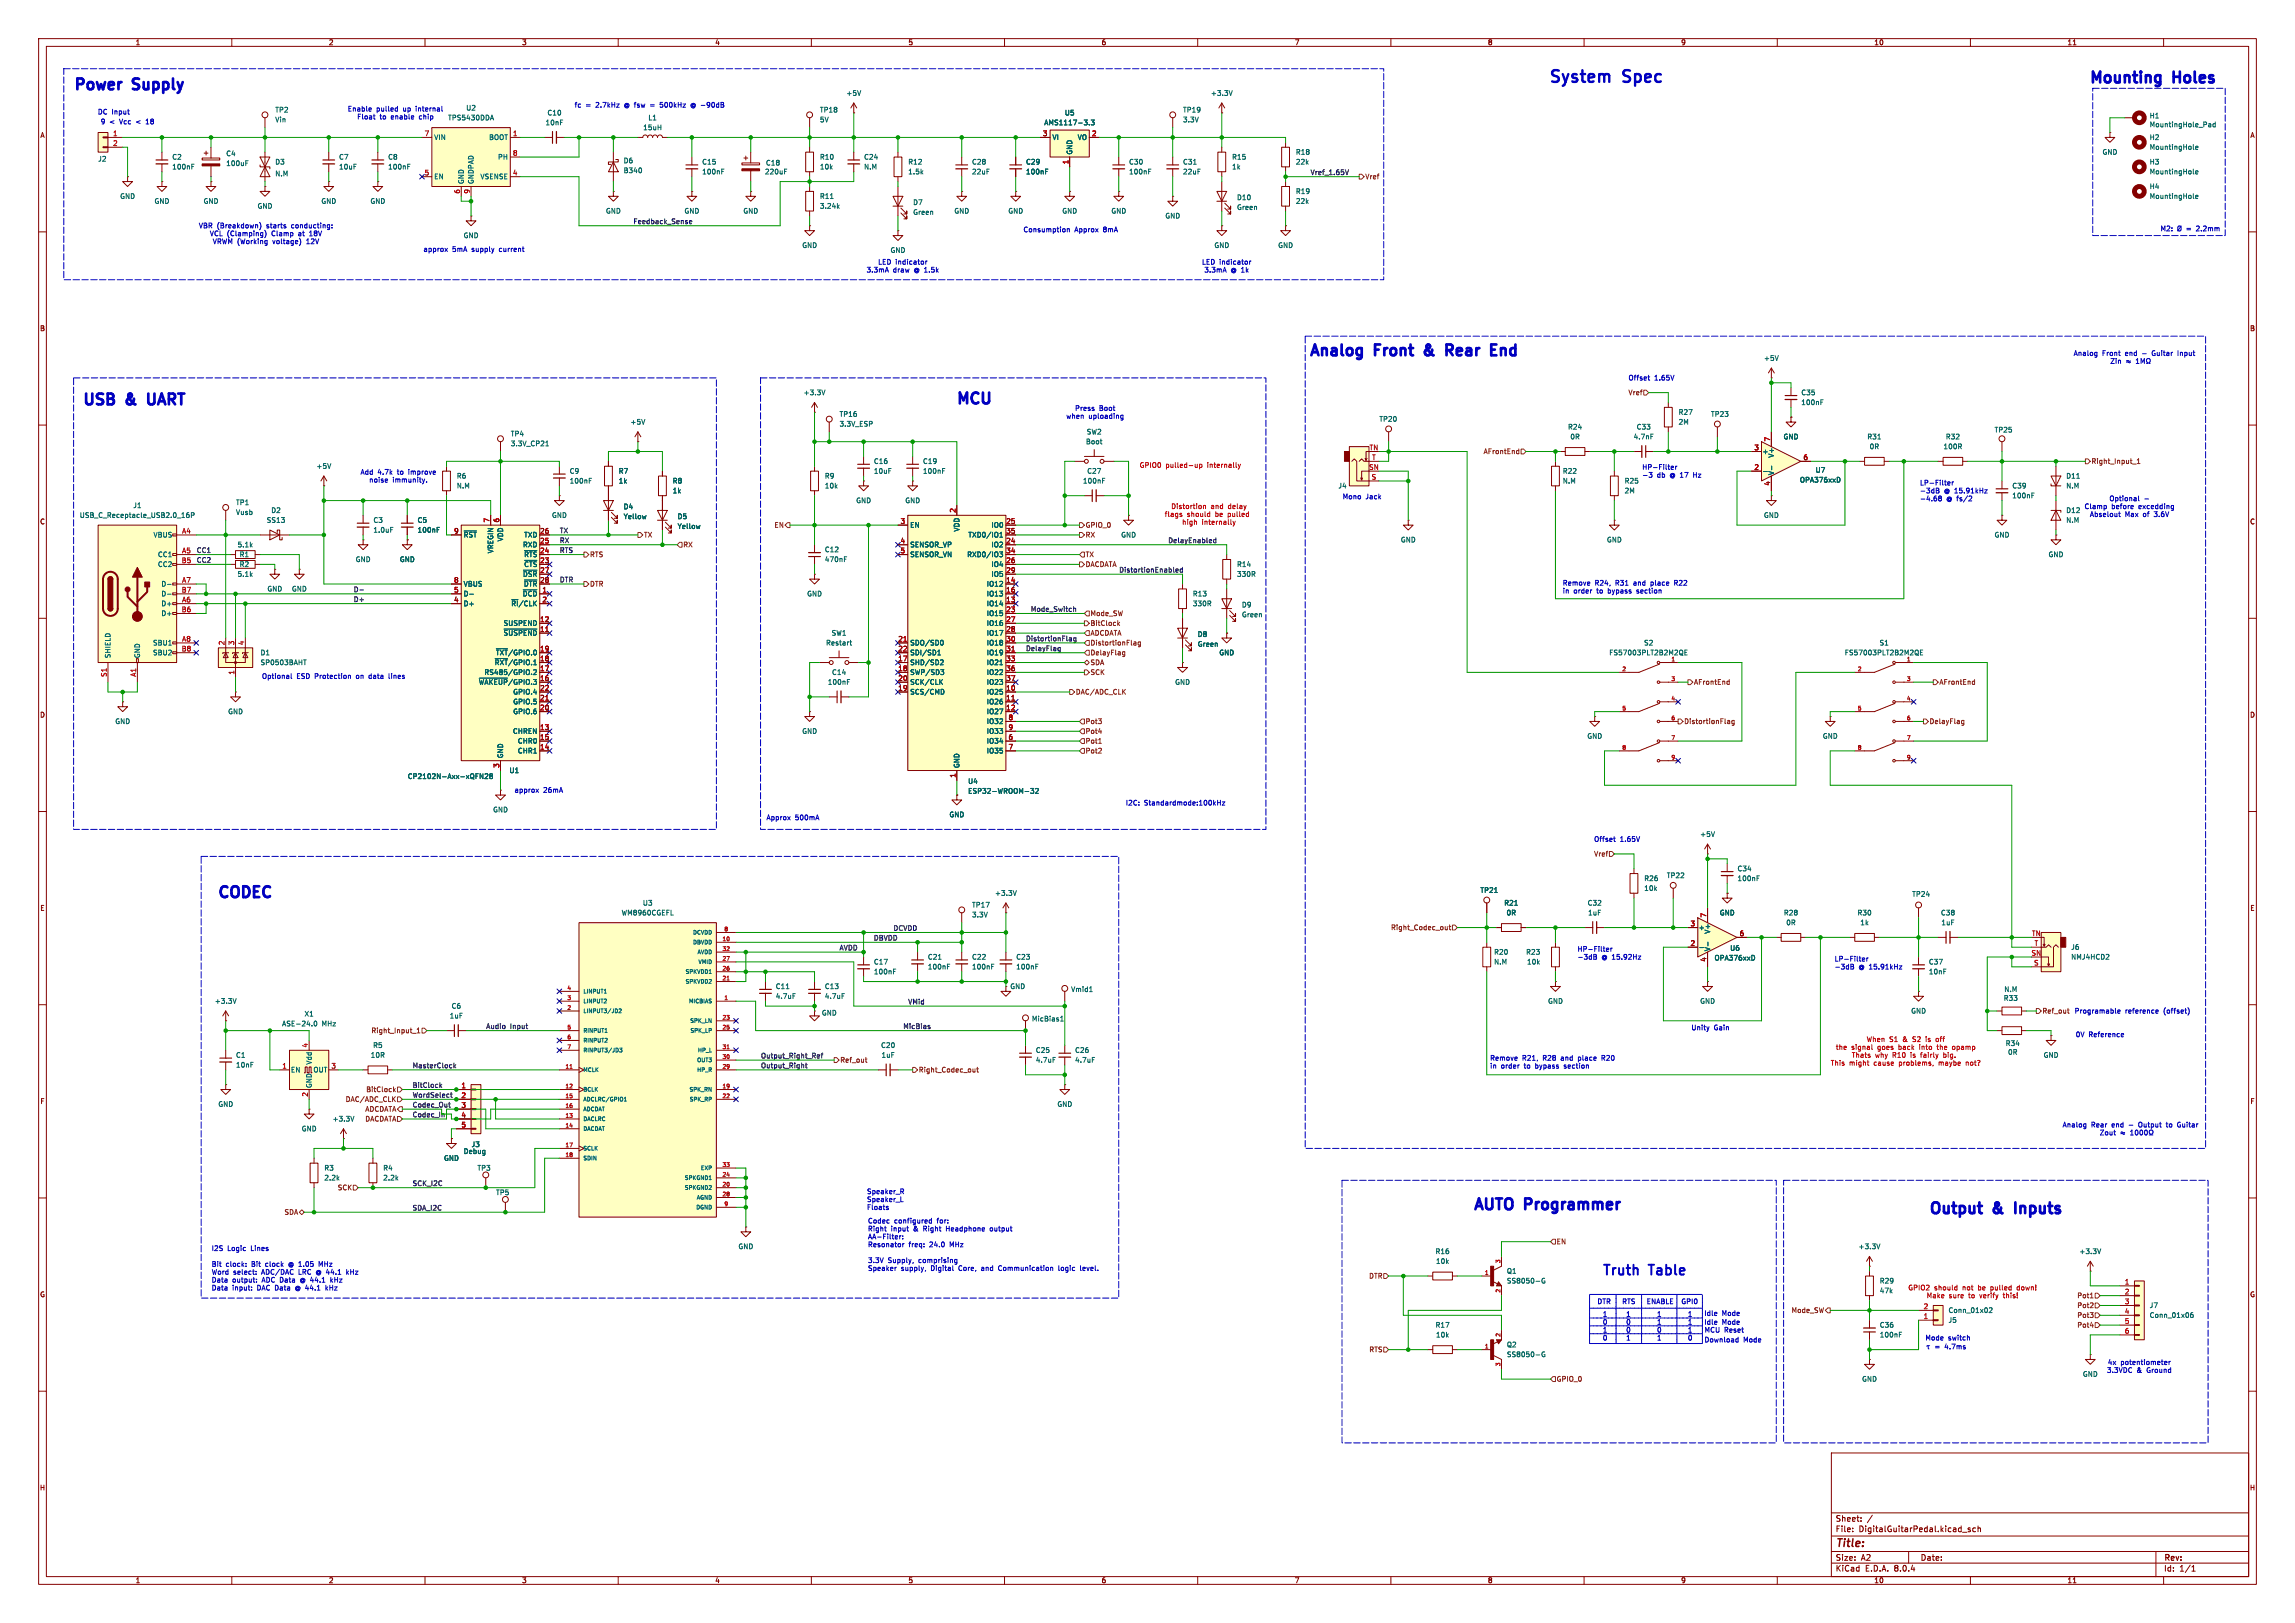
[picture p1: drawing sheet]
<svg xmlns="http://www.w3.org/2000/svg" width="594mm" height="420mm" viewBox="0 0 594 420" stroke-linecap="round" stroke-linejoin="round" font-family="sans-serif">
<defs><g id="words">
<g font-size="4.2" fill="#0000c2">
<text x="400.5" y="22.3">System</text>
<text x="420.2" y="22.3">Spec</text>
</g>
<g font-size="3.9" fill="#0000c2">
<text x="540.3" y="22.5">Mounting</text>
<text x="562.7" y="22.5">Holes</text>
<text x="18.6" y="24.3">Power</text>
<text x="34.6" y="24.3">Supply</text>
<text x="338.4" y="93.1">Analog</text>
<text x="356" y="93.1">Front</text>
<text x="370.4" y="93.1">&amp;</text>
<text x="377.6" y="93.1">Rear</text>
<text x="390.7" y="93.1">End</text>
<text x="20.9" y="105.8">USB</text>
<text x="32.9" y="105.8">&amp;</text>
<text x="40" y="105.8">UART</text>
<text x="247" y="105.6">MCU</text>
<text x="55.8" y="233.3">CODEC</text>
<text x="380.8" y="314.1">AUTO</text>
<text x="394.9" y="314.1">Programmer</text>
<text x="498.8" y="315.1">Output</text>
<text x="516.1" y="315.1">&amp;</text>
<text x="523.3" y="315.1">Inputs</text>
</g>
<g font-size="3.5" fill="#0000c2">
<text x="414.4" y="330.7">Truth</text>
<text x="426.9" y="330.7">Table</text>
</g>
<text font-size="2.8" fill="#840000" x="475" y="400.9">Title:</text>
<g font-size="2.1" fill="#840000">
<text x="475" y="394">Sheet:</text>
<text x="475" y="396.7">File:</text>
<text x="481.1" y="396.7">DigitalGuitarPedal.kicad_sch</text>
<text x="475" y="406.9">KiCad</text>
<text x="475" y="404.1">Size:</text>
<text x="481.7" y="404.1">A2</text>
<text x="482.7" y="406.9">E.D.A.</text>
<text x="490.3" y="406.9">8.0.4</text>
<text x="497" y="404.1">Date:</text>
<text x="560" y="404.3">Rev:</text>
<text x="560" y="406.9">Id:</text>
<text x="564.1" y="406.9">1/1</text>
</g>
<g font-size="1.8" fill="#840000">
<text x="35" y="11.9">1</text>
<text x="85" y="11.9">2</text>
<text x="135" y="11.9">3</text>
<text x="185" y="11.9">4</text>
<text x="235" y="11.9">5</text>
<text x="285" y="11.9">6</text>
<text x="335" y="11.9">7</text>
<text x="385" y="11.9">8</text>
<text x="435" y="11.9">9</text>
<text x="485" y="11.9">10</text>
<text x="535" y="11.9">11</text>
<text x="10.3" y="35.9">A</text>
<text x="582.3" y="35.9">A</text>
<text x="10.3" y="85.9">B</text>
<text x="582.3" y="85.9">B</text>
<text x="10.3" y="135.9">C</text>
<text x="582.3" y="135.9">C</text>
<text x="10.3" y="185.9">D</text>
<text x="582.3" y="185.9">D</text>
<text x="10.3" y="235.9">E</text>
<text x="582.3" y="235.9">E</text>
<text x="10.3" y="285.9">F</text>
<text x="582.3" y="285.9">F</text>
<text x="10.3" y="335.9">G</text>
<text x="582.3" y="335.9">G</text>
<text x="10.2" y="385.9">H</text>
<text x="582.2" y="385.9">H</text>
<text x="35" y="409.9">1</text>
<text x="85" y="409.9">2</text>
<text x="135" y="409.9">3</text>
<text x="185" y="409.9">4</text>
<text x="235" y="409.9">5</text>
<text x="285" y="409.9">6</text>
<text x="335" y="409.9">7</text>
<text x="385" y="409.9">8</text>
<text x="435" y="409.9">9</text>
<text x="485" y="409.9">10</text>
<text x="535" y="409.9">11</text>
</g>
<g font-size="1.8" fill="#0000c2">
<text x="25.2" y="29.8">DC Input</text>
<text x="89.9" y="29.1">Enable</text>
<text x="97.4" y="29.1">pulled</text>
<text x="104.5" y="29.1">up</text>
<text x="107.9" y="29.1">internal</text>
<text x="148.6" y="28">fc</text>
<text x="151.6" y="28">=</text>
<text x="154.3" y="28">2.7kHz</text>
<text x="161.9" y="28">@ fsw</text>
<text x="171.7" y="28">500kHz</text>
<text x="179.9" y="28">@ -90dB</text>
<text x="26" y="32.4">9</text>
<text x="28.3" y="32.4">&lt;</text>
<text x="31.1" y="32.4">Vcc</text>
<text x="35.5" y="32.4">&lt;</text>
<text x="38.3" y="32.4">18</text>
<text x="92.3" y="31.1">Float</text>
<text x="98.3" y="31.1">to</text>
<text x="101.3" y="31.1">enable</text>
<text x="108.8" y="31.1">chip</text>
<text x="51.3" y="59.3">VBR (Breakdown)</text>
<text x="69.1" y="59.3">starts</text>
<text x="75.7" y="59.3">conducting:</text>
<text x="54.2" y="61.3">VCL (Clamping)</text>
<text x="54.9" y="63.4">VRWM (Working</text>
<text x="70.4" y="61.3">Clamp</text>
<text x="70.7" y="63.4">voltage)</text>
<text x="77.5" y="61.3">at</text>
<text x="79.6" y="63.4">12V</text>
<text x="80.6" y="61.3">18V</text>
<text x="109.5" y="65.4">approx</text>
<text x="117.1" y="65.4">5mA</text>
<text x="122.2" y="65.4">supply</text>
<text x="129.5" y="65.4">current</text>
<text x="264.8" y="60.3">Consumption</text>
<text x="278.2" y="60.3">Approx</text>
<text x="285.7" y="60.3">8mA</text>
<text x="558.9" y="60.2">M2:</text>
<text x="566.5" y="60.2">=</text>
<text x="569.5" y="60.2">2.2mm</text>
<text x="224.2" y="70.7">3.3mA</text>
<text x="227.2" y="68.7">LED indicator</text>
<text x="231.2" y="70.7">draw</text>
<text x="236.7" y="70.7">@ 1.5k</text>
<text x="311" y="68.7">LED indicator</text>
<text x="311.6" y="70.7">3.3mA</text>
<text x="318.6" y="70.7">@ 1k</text>
<text x="536.6" y="92.3">Analog</text>
<text x="544.1" y="92.3">Front</text>
<text x="546.1" y="94.3">Zin</text>
<text x="550.2" y="92.3">end</text>
<text x="550.2" y="94.3">þÿ&quot;H</text>
<text x="554.7" y="92.3">-</text>
<text x="557.5" y="92.3">Guitar</text>
<text x="564.3" y="92.3">Input</text>
<text x="421.4" y="98.7">Offset</text>
<text x="428.2" y="98.7">1.65V</text>
<text x="278.1" y="106.5">Press</text>
<text x="284.5" y="106.5">Boot</text>
<text x="275.9" y="108.6">when</text>
<text x="281.8" y="108.6">uploading</text>
<text x="93.2" y="123">Add</text>
<text x="95.4" y="125.1">noise</text>
<text x="97.8" y="123">4.7k</text>
<text x="101.6" y="125.1">immunity.</text>
<text x="103" y="123">to</text>
<text x="106" y="123">improve</text>
<text x="424.9" y="121.8">HP-Filter</text>
<text x="424.9" y="123.8">-3</text>
<text x="428.9" y="123.8">db</text>
<text x="432.4" y="123.8">@ 17</text>
<text x="438.8" y="123.8">Hz</text>
<text x="496.8" y="125.8">LP-Filter</text>
<text x="347.4" y="129.4">Mono</text>
<text x="353.5" y="129.4">Jack</text>
<text x="496.8" y="127.9">-3dB</text>
<text x="496.8" y="129.9">-4.68</text>
<text x="503.2" y="127.9">@ 15.91kHz</text>
<text x="503.8" y="129.9">@ fs/2</text>
<text x="539.4" y="131.9">Clamp</text>
<text x="545.8" y="129.9">Optional</text>
<text x="546.5" y="131.9">before</text>
<text x="553.7" y="131.9">excedding</text>
<text x="540.8" y="134">Abselout</text>
<text x="550" y="134">Max</text>
<text x="554.8" y="134">of</text>
<text x="557.9" y="134">3.6V</text>
<text x="404.4" y="151.7">Remove</text>
<text x="404.4" y="153.8">in</text>
<text x="407.3" y="153.8">order</text>
<text x="412.8" y="151.7">R24,</text>
<text x="413.4" y="153.8">to</text>
<text x="416.5" y="153.8">bypass</text>
<text x="418.3" y="151.7">R31</text>
<text x="423.1" y="151.7">and</text>
<text x="424.1" y="153.8">section</text>
<text x="427.7" y="151.7">place</text>
<text x="434.1" y="151.7">R22</text>
<text x="67.7" y="175.9">Optional</text>
<text x="76.8" y="175.9">ESD Protection</text>
<text x="92.5" y="175.9">on</text>
<text x="96" y="175.9">data</text>
<text x="101.3" y="175.9">lines</text>
<text x="133.1" y="205.3">approx</text>
<text x="140.6" y="205.3">26mA</text>
<text x="291.3" y="208.6">I2C:</text>
<text x="296.1" y="208.6">Standardmode:100kHz</text>
<text x="198.3" y="212.4">Approx</text>
<text x="205.8" y="212.4">500mA</text>
<text x="412.5" y="218">Offset</text>
<text x="419.3" y="218">1.65V</text>
<text x="408.2" y="246.5">HP-Filter</text>
<text x="408.2" y="248.5">-3dB</text>
<text x="414.6" y="248.5">@ 15.92Hz</text>
<text x="474.7" y="249">LP-Filter</text>
<text x="474.7" y="251.1">-3dB</text>
<text x="481.1" y="251.1">@ 15.91kHz</text>
<text x="536.8" y="262.5">Programable</text>
<text x="550" y="262.5">reference</text>
<text x="560.1" y="262.5">(offset)</text>
<text x="437.7" y="266.8">Unity</text>
<text x="443.6" y="266.8">Gain</text>
<text x="537.1" y="268.6">0V</text>
<text x="540.6" y="268.6">Reference</text>
<text x="385.6" y="274.7">Remove</text>
<text x="394" y="274.7">R21,</text>
<text x="399.5" y="274.7">R28</text>
<text x="404.3" y="274.7">and</text>
<text x="408.9" y="274.7">place</text>
<text x="415.3" y="274.7">R20</text>
<text x="385.6" y="276.7">in</text>
<text x="388.5" y="276.7">order</text>
<text x="394.6" y="276.7">to</text>
<text x="397.7" y="276.7">bypass</text>
<text x="405.3" y="276.7">section</text>
<text x="533.7" y="291.9">Analog</text>
<text x="541.3" y="291.9">Rear</text>
<text x="543.3" y="294">Zout</text>
<text x="546.7" y="291.9">end</text>
<text x="548.8" y="294">þÿ&quot;H</text>
<text x="551.3" y="291.9">-</text>
<text x="554" y="291.9">Output</text>
<text x="561.4" y="291.9">to</text>
<text x="564.5" y="291.9">Guitar</text>
<text x="224.3" y="309.2">Speaker_R</text>
<text x="224.3" y="311.3">Speaker_L</text>
<text x="224.3" y="313.3">Floats</text>
<text x="224.5" y="316.8">Codec</text>
<text x="231.5" y="316.8">configured</text>
<text x="242.7" y="316.8">for:</text>
<text x="224.5" y="318.9">Right</text>
<text x="224.5" y="320.9">AA-Filter:</text>
<text x="224.5" y="322.9">Resonator</text>
<text x="230.6" y="318.9">input</text>
<text x="235.2" y="322.9">freq:</text>
<text x="236.6" y="318.9">&amp;</text>
<text x="239.3" y="318.9">Right</text>
<text x="240.7" y="322.9">24.0</text>
<text x="245.4" y="318.9">Headphone</text>
<text x="246.1" y="322.9">MHz</text>
<text x="256.9" y="318.9">output</text>
<text x="54.6" y="324.1">I2S</text>
<text x="54.6" y="328.2">Bit</text>
<text x="58.7" y="328.2">clock:</text>
<text x="59.1" y="324.1">Logic</text>
<text x="65.6" y="324.1">Lines</text>
<text x="65.8" y="328.2">Bit</text>
<text x="69.9" y="328.2">clock</text>
<text x="76.4" y="328.2">@ 1.05</text>
<text x="85.2" y="328.2">MHz</text>
<text x="224.5" y="327">3.3V</text>
<text x="224.5" y="329.1">Speaker</text>
<text x="229.8" y="327">Supply,</text>
<text x="233.2" y="329.1">supply,</text>
<text x="237.9" y="327">comprising</text>
<text x="241.1" y="329.1">Digital</text>
<text x="248.4" y="329.1">Core,</text>
<text x="254.5" y="329.1">and</text>
<text x="259.1" y="329.1">Communication</text>
<text x="274.9" y="329.1">logic</text>
<text x="280.7" y="329.1">level.</text>
<text x="54.6" y="330.2">Word</text>
<text x="54.6" y="332.3">Data</text>
<text x="54.6" y="334.3">Data</text>
<text x="60.4" y="332.3">output:</text>
<text x="60.4" y="334.3">input:</text>
<text x="60.6" y="330.2">select:</text>
<text x="67.2" y="334.3">DAC</text>
<text x="68.4" y="330.2">ADC/DAC</text>
<text x="68.5" y="332.3">ADC</text>
<text x="72.3" y="334.3">Data</text>
<text x="73.6" y="332.3">Data</text>
<text x="78.1" y="334.3">@ 44.1</text>
<text x="78.4" y="330.2">LRC</text>
<text x="79.4" y="332.3">@ 44.1</text>
<text x="83.5" y="330.2">@ 44.1</text>
<text x="86.9" y="334.3">kHz</text>
<text x="88.2" y="332.3">kHz</text>
<text x="92.3" y="330.2">kHz</text>
<text x="411.3" y="335.1">______________________________</text>
<text x="411.3" y="338.7">______________________________</text>
<text x="411.3" y="341.2">______________________________1</text>
<text x="413.2" y="337.8">DTR</text>
<text x="414.9" y="341">1</text>
<text x="421.1" y="337.8">RTS</text>
<text x="422" y="341">1</text>
<text x="429" y="337.8">ENABLE</text>
<text x="439" y="337.8">GPI0</text>
<text x="441" y="340.7">Idle</text>
<text x="445.7" y="340.7">Mode</text>
<text x="411.3" y="343.3">______________________________1Idle</text>
<text x="411.3" y="347.8">______________________________Download</text>
<text x="411.3" y="345.3">______________________________1MCU Reset</text>
<text x="411.6" y="347.8" transform="rotate(-90 411.6 347.8)">_____________</text>
<text x="414.9" y="343">0</text>
<text x="414.9" y="345">1</text>
<text x="414.9" y="347.1">0</text>
<text x="418.4" y="347.8" transform="rotate(-90 418.4 347.8)">_____________</text>
<text x="422" y="343">0</text>
<text x="422" y="345">0</text>
<text x="425" y="347.8" transform="rotate(-90 425 347.8)">_____________</text>
<text x="431.4" y="345">0</text>
<text x="434.2" y="347.8" transform="rotate(-90 434.2 347.8)">_____________</text>
<text x="440.8" y="347.8" transform="rotate(-90 440.8 347.8)">_____________</text>
<text x="440.8" y="347.1">0</text>
<text x="445.7" y="343">Mode</text>
<text x="451.2" y="347.6">Mode</text>
<text x="498.2" y="347.1">Mode</text>
<text x="504.2" y="347.1">switch</text>
<text x="500.8" y="349.4">=</text>
<text x="503.5" y="349.4">4.7ms</text>
<text x="545.5" y="353.4">4x</text>
<text x="548.9" y="353.4">potentiometer</text>
<text x="545.2" y="355.5">3.3VDC</text>
<text x="553" y="355.5">&amp;</text>
<text x="555.8" y="355.5">Ground</text>
</g>
<g font-size="1.8" fill="#006464">
<text x="71.1" y="29.3">TP2</text>
<text x="120.5" y="28.8">U2</text>
<text x="212.1" y="29.3">TP18</text>
<text x="218.9" y="25">+5V</text>
<text x="306.1" y="29.3">TP19</text>
<text x="313.3" y="25">+3.3V</text>
<text x="71.1" y="31.9">Vin</text>
<text x="115.9" y="31.3">TPS5430DDA</text>
<text x="141.1" y="32.6">10nF</text>
<text x="141.6" y="30.1">C10</text>
<text x="166.4" y="33.9">15uH</text>
<text x="167.7" y="31.3">L1</text>
<text x="212.1" y="31.9">5V</text>
<text x="270.2" y="32.6">AMS1117-3.3</text>
<text x="275.5" y="30.1">U5</text>
<text x="306.1" y="31.9">3.3V</text>
<text x="556.3" y="30.8">H1</text>
<text x="556.3" y="33.1">MountingHole_Pad</text>
<text x="44.5" y="41.5">C2</text>
<text x="58.4" y="40.6">C4</text>
<text x="87.6" y="41.5">C7</text>
<text x="100.3" y="41.5">C8</text>
<text x="112.3" y="36.4">VIN</text>
<text x="126.5" y="36.4">BOOT</text>
<text x="128.8" y="41.5">PH</text>
<text x="212.1" y="41.5">R10</text>
<text x="223.5" y="41.5">C24</text>
<text x="272.3" y="36.4">VI</text>
<text x="277.7" y="40.1" transform="rotate(-90 277.7 40.1)">GND</text>
<text x="278.8" y="36.4">VO</text>
<text x="318.8" y="41.5">R15</text>
<text x="335.3" y="40.2">R18</text>
<text x="544.1" y="40.2">GND</text>
<text x="556.3" y="36.4">H2</text>
<text x="556.3" y="39">MountingHole</text>
<text x="25.3" y="42">J2</text>
<text x="44.5" y="44">100nF</text>
<text x="58.4" y="43.2">100uF</text>
<text x="71.1" y="42.8">D3</text>
<text x="71.1" y="45.8">N.M</text>
<text x="87.6" y="44">10uF</text>
<text x="100.3" y="44">100nF</text>
<text x="112.3" y="46.6">EN</text>
<text x="120.2" y="47.8" transform="rotate(-90 120.2 47.8)">GND</text>
<text x="122.8" y="47.8" transform="rotate(-90 122.8 47.8)">GNDPAD</text>
<text x="124.2" y="46.6">VSENSE</text>
<text x="161.3" y="42.5">D6</text>
<text x="161.3" y="45">B340</text>
<text x="181.6" y="45.3">100nF</text>
<text x="181.6" y="42.8">C15</text>
<text x="197.9" y="45.3">220uF</text>
<text x="198.1" y="43">C18</text>
<text x="212.1" y="44">10k</text>
<text x="223.5" y="44">N.M</text>
<text x="235" y="45.3">1.5k</text>
<text x="235" y="42.8">R12</text>
<text x="251.5" y="42.8">C28</text>
<text x="251.5" y="45.3">22uF</text>
<text x="265.4" y="42.8">C29</text>
<text x="265.4" y="45.3">100nF</text>
<text x="292.1" y="42.8">C30</text>
<text x="292.1" y="45.3">100nF</text>
<text x="306.1" y="42.8">C31</text>
<text x="306.1" y="45.3">22uF</text>
<text x="318.8" y="44">1k</text>
<text x="335.3" y="42.8">22k</text>
<text x="556.3" y="42.8">H3</text>
<text x="556.3" y="45.3">MountingHole</text>
<text x="31" y="51.7">GND</text>
<text x="39.9" y="52.9">GND</text>
<text x="52.6" y="52.9">GND</text>
<text x="83.1" y="52.9">GND</text>
<text x="95.8" y="52.9">GND</text>
<text x="212.1" y="51.7">R11</text>
<text x="236.2" y="53.3">D7</text>
<text x="320.1" y="52">D10</text>
<text x="335.3" y="50.4">R19</text>
<text x="335.3" y="52.9">22k</text>
<text x="556.3" y="49.1">H4</text>
<text x="556.3" y="51.7">MountingHole</text>
<text x="66.5" y="54.2">GND</text>
<text x="156.7" y="55.5">GND</text>
<text x="177" y="55.5">GND</text>
<text x="192.3" y="55.5">GND</text>
<text x="212.1" y="54.2">3.24k</text>
<text x="236.2" y="55.8">Green</text>
<text x="246.9" y="55.5">GND</text>
<text x="260.9" y="55.5">GND</text>
<text x="274.8" y="55.5">GND</text>
<text x="287.5" y="55.5">GND</text>
<text x="301.5" y="56.7">GND</text>
<text x="320.1" y="54.5">Green</text>
<text x="119.9" y="61.8">GND</text>
<text x="207.5" y="64.4">GND</text>
<text x="230.4" y="65.6">GND</text>
<text x="314.2" y="64.4">GND</text>
<text x="330.7" y="64.4">GND</text>
<text x="456.4" y="93.6">+5V</text>
<text x="207.9" y="102.5">+3.3V</text>
<text x="434.4" y="107.5">R27</text>
<text x="466.1" y="102.5">C35</text>
<text x="466.1" y="105">100nF</text>
<text x="132.1" y="113.1">TP4</text>
<text x="163.1" y="110.1">+5V</text>
<text x="217.2" y="110.6">3.3V_ESP</text>
<text x="217.2" y="108.1">TP16</text>
<text x="281.2" y="112.6">SW2</text>
<text x="356.9" y="109.3">TP20</text>
<text x="405.7" y="111.4">R24</text>
<text x="406.3" y="113.9">0R</text>
<text x="422.7" y="113.9">4.7nF</text>
<text x="423.5" y="111.4">C33</text>
<text x="434.4" y="110.1">2M</text>
<text x="442.7" y="108.1">TP23</text>
<text x="461.5" y="113.9">GND</text>
<text x="483.2" y="113.9">R31</text>
<text x="503.5" y="113.9">R32</text>
<text x="516.1" y="112.1">TP25</text>
<text x="132.1" y="115.7">3.3V_CP21</text>
<text x="281" y="115.2">Boot</text>
<text x="456.1" y="117.7">+</text>
<text x="459.3" y="118.6" transform="rotate(-90 459.3 118.6)">V+</text>
<text x="483.8" y="116.4">0R</text>
<text x="502.9" y="116.4">100R</text>
<text x="81.8" y="121.5">+5V</text>
<text x="118.1" y="124.1">R6</text>
<text x="147.3" y="122.8">C9</text>
<text x="147.3" y="125.3">100nF</text>
<text x="160" y="122.8">R7</text>
<text x="160" y="125.3">1k</text>
<text x="174" y="125.3">R8</text>
<text x="213.4" y="124.1">R9</text>
<text x="226.1" y="120.2">C16</text>
<text x="226.1" y="122.8">10uF</text>
<text x="238.8" y="122.8">100nF</text>
<text x="238.8" y="120.2">C19</text>
<text x="280.2" y="125.3">100nF</text>
<text x="281.3" y="122.8">C27</text>
<text x="404.4" y="122.8">R22</text>
<text x="404.4" y="125.3">N.M</text>
<text x="420.4" y="125.3">R25</text>
<text x="459.3" y="123.1" transform="rotate(-90 459.3 123.1)">V-</text>
<text x="465.7" y="125.1">OPA376xxD</text>
<text x="469.8" y="122.5">U7</text>
<text x="534.7" y="124.1">D11</text>
<text x="34.4" y="131.7">J1</text>
<text x="61" y="130.9">TP1</text>
<text x="118.1" y="126.6">N.M</text>
<text x="161.3" y="132">D4</text>
<text x="174" y="127.9">1k</text>
<text x="213.4" y="126.6">10k</text>
<text x="221.5" y="130.4">GND</text>
<text x="234.2" y="130.4">GND</text>
<text x="346.3" y="126.6">J4</text>
<text x="420.4" y="127.9">2M</text>
<text x="520.7" y="126.6">C39</text>
<text x="520.7" y="129.1">100nF</text>
<text x="534.7" y="126.6">N.M</text>
<text x="20.5" y="134.2">USB_C_Receptacle_USB2.0_16P</text>
<text x="61" y="133.5">Vusb</text>
<text x="68.9" y="135.5">SS13</text>
<text x="70.1" y="132.9">D2</text>
<text x="96.5" y="135.5">C3</text>
<text x="108" y="135.5">C5</text>
<text x="142.7" y="134.2">GND</text>
<text x="161.3" y="134.5">Yellow</text>
<text x="175.3" y="134.5">D5</text>
<text x="175.3" y="137.1">Yellow</text>
<text x="235.5" y="136.8">EN</text>
<text x="248.5" y="137.7" transform="rotate(-90 248.5 137.7)">VDD</text>
<text x="256.5" y="136.8">IO0</text>
<text x="456.4" y="134.2">GND</text>
<text x="534.7" y="132.9">D12</text>
<text x="534.7" y="135.5">N.M</text>
<text x="39.6" y="139.3">VBUS</text>
<text x="61.4" y="141.8">5.1k</text>
<text x="96.5" y="138">1.0uF</text>
<text x="108" y="138">100nF</text>
<text x="119.9" y="139.3">~{RST}</text>
<text x="127.9" y="143.3" transform="rotate(-90 127.9 143.3)">VREGIN</text>
<text x="130.4" y="140.2" transform="rotate(-90 130.4 140.2)">VDD</text>
<text x="135.2" y="141.8">RXD</text>
<text x="135.5" y="139.3">TXD</text>
<text x="213.4" y="143.1">C12</text>
<text x="235.5" y="141.8">SENSOR_VP</text>
<text x="250.5" y="139.3">TXD0/IO1</text>
<text x="256.5" y="141.8">IO2</text>
<text x="290.1" y="139.3">GND</text>
<text x="362.5" y="140.6">GND</text>
<text x="415.8" y="140.6">GND</text>
<text x="516.1" y="139.3">GND</text>
<text x="40.8" y="144.4">CC1</text>
<text x="40.8" y="146.9">CC2</text>
<text x="61.4" y="149.5">5.1k</text>
<text x="61.9" y="146.9">R2</text>
<text x="61.9" y="144.4">R1</text>
<text x="91.9" y="145.6">GND</text>
<text x="103.4" y="145.6">GND</text>
<text x="135.2" y="149.5">~{DSR}</text>
<text x="135.5" y="146.9">~{CTS}</text>
<text x="135.5" y="144.4">~{RTS}</text>
<text x="213.4" y="145.6">470nF</text>
<text x="235.5" y="144.4">SENSOR_VN</text>
<text x="250.2" y="144.4">RXD0/IO3</text>
<text x="256.5" y="146.9">IO4</text>
<text x="256.5" y="149.5">IO5</text>
<text x="320.1" y="146.9">R14</text>
<text x="320.1" y="149.5">330R</text>
<text x="530.1" y="144.4">GND</text>
<text x="41.7" y="152">D-</text>
<text x="41.7" y="154.5">D-</text>
<text x="69.1" y="153.3">GND</text>
<text x="75.4" y="153.3">GND</text>
<text x="119.9" y="154.5">D-</text>
<text x="119.9" y="152">VBUS</text>
<text x="135.2" y="154.5">~{DCD}</text>
<text x="135.5" y="152">~{DTR}</text>
<text x="208.8" y="154.5">GND</text>
<text x="255.3" y="152">IO12</text>
<text x="255.3" y="154.5">IO13</text>
<text x="308.6" y="154.5">R13</text>
<text x="41.7" y="157.1">D+</text>
<text x="41.7" y="159.6">D+</text>
<text x="119.9" y="157.1">D+</text>
<text x="132.2" y="157.1">~{RI}/CLK</text>
<text x="255.3" y="157.1">IO14</text>
<text x="255.3" y="159.6">IO15</text>
<text x="308.6" y="157.1">330R</text>
<text x="321.3" y="157.4">D9</text>
<text x="321.3" y="159.9">Green</text>
<text x="39.5" y="167.2">SBU1</text>
<text x="130.2" y="164.7">~{SUSPEND}</text>
<text x="130.2" y="162.2">SUSPEND</text>
<text x="213.7" y="167.2">Restart</text>
<text x="215.1" y="164.7">SW1</text>
<text x="235.5" y="167.2">SDO/SD0</text>
<text x="255.3" y="162.2">IO16</text>
<text x="255.3" y="164.7">IO17</text>
<text x="255.3" y="167.2">IO18</text>
<text x="309.9" y="165">D8</text>
<text x="309.9" y="167.6">Green</text>
<text x="425.4" y="167.2">S2</text>
<text x="486.4" y="167.2">S1</text>
<text x="28.8" y="170.4" transform="rotate(-90 28.8 170.4)">SHIELD</text>
<text x="36.4" y="170.4" transform="rotate(-90 36.4 170.4)">GND</text>
<text x="39.5" y="169.8">SBU2</text>
<text x="67.3" y="169.8">D1</text>
<text x="67.3" y="172.3">SP0503BAHT</text>
<text x="127.9" y="172.3">~{RXT}/GPIO.1</text>
<text x="128.2" y="169.8">~{TXT}/GPIO.0</text>
<text x="235.5" y="172.3">SHD/SD2</text>
<text x="235.5" y="169.8">SDI/SD1</text>
<text x="255.3" y="169.8">IO19</text>
<text x="255.3" y="172.3">IO21</text>
<text x="315.5" y="169.8">GND</text>
<text x="416.4" y="169.8">FS57003PLT2B2M2QE</text>
<text x="477.4" y="169.8">FS57003PLT2B2M2QE</text>
<text x="123.8" y="177.4">~{WAKEUP}/GPIO.3</text>
<text x="125.3" y="174.9">RS485/GPIO.2</text>
<text x="132.7" y="179.9">GPIO.4</text>
<text x="214.1" y="177.4">100nF</text>
<text x="215.2" y="174.9">C14</text>
<text x="235.5" y="174.9">SWP/SD3</text>
<text x="235.5" y="179.9">SCS/CMD</text>
<text x="235.5" y="177.4">SCK/CLK</text>
<text x="255.3" y="179.9">IO25</text>
<text x="255.3" y="174.9">IO22</text>
<text x="255.3" y="177.4">IO23</text>
<text x="304" y="177.4">GND</text>
<text x="58.9" y="185">GND</text>
<text x="132.7" y="185">GPIO.6</text>
<text x="132.7" y="182.5">GPIO.5</text>
<text x="255.3" y="182.5">IO26</text>
<text x="255.3" y="185">IO27</text>
<text x="29.7" y="187.6">GND</text>
<text x="132.6" y="190.1">CHREN</text>
<text x="207.5" y="190.1">GND</text>
<text x="255.3" y="187.6">IO32</text>
<text x="255.3" y="190.1">IO33</text>
<text x="410.7" y="191.4">GND</text>
<text x="471.7" y="191.4">GND</text>
<text x="130.4" y="196.3" transform="rotate(-90 130.4 196.3)">GND</text>
<text x="133.9" y="195.2">CHR1</text>
<text x="133.9" y="192.6">CHR0</text>
<text x="255.3" y="192.6">IO34</text>
<text x="255.3" y="195.2">IO35</text>
<text x="105.4" y="201.8">CP2102N-Axx-xQFN28</text>
<text x="131.7" y="200.3">U1</text>
<text x="248.5" y="198.9" transform="rotate(-90 248.5 198.9)">GND</text>
<text x="250.5" y="203">U4</text>
<text x="250.5" y="205.6">ESP32-WROOM-32</text>
<text x="127.5" y="210.4">GND</text>
<text x="245.6" y="211.7">GND</text>
<text x="439.9" y="216.8">+5V</text>
<text x="431.3" y="227.4">TP22</text>
<text x="449.6" y="225.7">C34</text>
<text x="257.4" y="232">+3.3V</text>
<text x="383" y="231.2">TP21</text>
<text x="425.5" y="228.2">R26</text>
<text x="425.5" y="230.7">10k</text>
<text x="449.6" y="228.2">100nF</text>
<text x="494.8" y="232.3">TP24</text>
<text x="160.8" y="237.1">WM8960CGEFL</text>
<text x="166.3" y="234.5">U3</text>
<text x="251.5" y="235.1">TP17</text>
<text x="251.5" y="237.6">3.3V</text>
<text x="389.2" y="234.5">R21</text>
<text x="389.8" y="237.1">0R</text>
<text x="410.8" y="234.5">C32</text>
<text x="410.9" y="237.1">1uF</text>
<text x="445" y="237.1">GND</text>
<text x="461.6" y="237.1">R28</text>
<text x="462.2" y="239.6">0R</text>
<text x="480.7" y="237.1">R30</text>
<text x="481.4" y="239.6">1k</text>
<text x="502.2" y="237.1">C38</text>
<text x="502.4" y="239.6">1uF</text>
<text x="439.5" y="240.9">+</text>
<text x="442.8" y="241.8" transform="rotate(-90 442.8 241.8)">V+</text>
<text x="536" y="246">J6</text>
<text x="226.1" y="249.8">C17</text>
<text x="240" y="251.1">100nF</text>
<text x="240" y="248.5">C21</text>
<text x="251.5" y="251.1">100nF</text>
<text x="251.5" y="248.5">C22</text>
<text x="262.9" y="248.5">C23</text>
<text x="262.9" y="251.1">100nF</text>
<text x="386.6" y="247.2">R20</text>
<text x="386.6" y="249.8">N.M</text>
<text x="394.9" y="247.2">R23</text>
<text x="395.1" y="249.8">10k</text>
<text x="442.8" y="246.3" transform="rotate(-90 442.8 246.3)">V-</text>
<text x="443.6" y="248.8">OPA376xxD</text>
<text x="447.7" y="246.2">U6</text>
<text x="499.1" y="249.8">C37</text>
<text x="536" y="248.5">NMJ4HCD2</text>
<text x="200.7" y="256.1">C11</text>
<text x="213.4" y="256.1">C13</text>
<text x="226.1" y="252.3">100nF</text>
<text x="261.4" y="256.1">GND</text>
<text x="277.1" y="256.9">Vmid1</text>
<text x="499.1" y="252.3">10nF</text>
<text x="518.7" y="256.9">N.M</text>
<text x="55.5" y="259.9">+3.3V</text>
<text x="78.7" y="263.2">X1</text>
<text x="116.3" y="263.8">1uF</text>
<text x="116.8" y="261.2">C6</text>
<text x="200.7" y="258.7">4.7uF</text>
<text x="212.6" y="263">GND</text>
<text x="213.4" y="258.7">4.7uF</text>
<text x="400.6" y="259.9">GND</text>
<text x="439.9" y="259.9">GND</text>
<text x="494.5" y="262.5">GND</text>
<text x="518.5" y="259.2">R33</text>
<text x="72.9" y="265.8">ASE-24.0</text>
<text x="83.3" y="265.8">MHz</text>
<text x="267" y="264.5">MicBias1</text>
<text x="61" y="273.9">C1</text>
<text x="80.9" y="275.6" transform="rotate(-90 80.9 275.6)">Vdd</text>
<text x="95.8" y="273.9">10R</text>
<text x="96.4" y="271.4">R5</text>
<text x="227.9" y="271.4">C20</text>
<text x="228" y="273.9">1uF</text>
<text x="268" y="272.6">C25</text>
<text x="268" y="275.2">4.7uF</text>
<text x="278.1" y="272.6">C26</text>
<text x="278.1" y="275.2">4.7uF</text>
<text x="519" y="270.9">R34</text>
<text x="519.6" y="273.2">0R</text>
<text x="528.8" y="273.9">GND</text>
<text x="61" y="276.5">10nF</text>
<text x="75.2" y="277.7">EN</text>
<text x="80.9" y="281.7" transform="rotate(-90 80.9 281.7)">GND</text>
<text x="81" y="277.7">OUT</text>
<text x="56.4" y="286.6">GND</text>
<text x="273.6" y="286.6">GND</text>
<text x="78" y="293">GND</text>
<text x="86" y="290.4">+3.3V</text>
<text x="119.9" y="298.8">Debug</text>
<text x="121.9" y="297">J3</text>
<text x="83.8" y="303.1">R3</text>
<text x="83.8" y="305.7">2.2k</text>
<text x="99.1" y="303.1">R4</text>
<text x="99.1" y="305.7">2.2k</text>
<text x="114.8" y="300.6">GND</text>
<text x="123.5" y="303.1">TP3</text>
<text x="128.3" y="309.5">TP5</text>
<text x="191" y="323.4">GND</text>
<text x="480.9" y="323.4">+3.3V</text>
<text x="371.4" y="324.7">R16</text>
<text x="371.6" y="327.3">10k</text>
<text x="389.9" y="329.8">Q1</text>
<text x="538.1" y="324.7">+3.3V</text>
<text x="389.9" y="332.3">SS8050-G</text>
<text x="486.4" y="332.3">R29</text>
<text x="486.4" y="334.9">47k</text>
<text x="504.2" y="340">Conn_01x02</text>
<text x="556.3" y="338.7">J7</text>
<text x="556.3" y="341.2">Conn_01x06</text>
<text x="371.4" y="343.8">R17</text>
<text x="371.6" y="346.3">10k</text>
<text x="486.4" y="343.8">C36</text>
<text x="486.4" y="346.3">100nF</text>
<text x="504.2" y="342.5">J5</text>
<text x="389.9" y="348.8">Q2</text>
<text x="389.9" y="351.4">SS8050-G</text>
<text x="481.8" y="357.7">GND</text>
<text x="539" y="356.5">GND</text>
</g>
<g font-size="1.8" fill="#a90000">
<text x="29.1" y="35.3">1</text>
<text x="109.8" y="35.3">7</text>
<text x="132.6" y="35.3">1</text>
<text x="269.8" y="35.3">3</text>
<text x="282.5" y="35.3">2</text>
<text x="29.1" y="37.8">2</text>
<text x="132.6" y="40.4">8</text>
<text x="109.8" y="45.5">5</text>
<text x="132.6" y="45.5">4</text>
<text x="276.6" y="42.6" transform="rotate(-90 276.6 42.6)">1</text>
<text x="119.1" y="50.2" transform="rotate(-90 119.1 50.2)">6</text>
<text x="121.7" y="50.2" transform="rotate(-90 121.7 50.2)">9</text>
<text x="354.4" y="116.6">TN</text>
<text x="355" y="119.1">T</text>
<text x="454" y="116.6">3</text>
<text x="458.2" y="114.4" transform="rotate(-90 458.2 114.4)">7</text>
<text x="466.7" y="119.1">6</text>
<text x="354.2" y="121.7">SN</text>
<text x="354.9" y="124.2">S</text>
<text x="454" y="121.7">2</text>
<text x="458.2" y="125.8" transform="rotate(-90 458.2 125.8)">4</text>
<text x="126.7" y="135.3" transform="rotate(-90 126.7 135.3)">7</text>
<text x="129.3" y="135.3" transform="rotate(-90 129.3 135.3)">6</text>
<text x="233" y="135.6">3</text>
<text x="247.4" y="132.8" transform="rotate(-90 247.4 132.8)">2</text>
<text x="260.3" y="135.6">25</text>
<text x="47" y="138.2">A4</text>
<text x="47" y="143.3">A5</text>
<text x="117.4" y="138.2">9</text>
<text x="139.7" y="143.3">24</text>
<text x="139.7" y="140.7">25</text>
<text x="139.7" y="138.2">26</text>
<text x="233" y="140.7">4</text>
<text x="233" y="143.3">5</text>
<text x="260.3" y="140.7">24</text>
<text x="260.3" y="143.3">34</text>
<text x="260.3" y="138.2">35</text>
<text x="46.9" y="145.8">B5</text>
<text x="139.7" y="145.8">23</text>
<text x="139.7" y="148.3">27</text>
<text x="260.3" y="145.8">26</text>
<text x="260.3" y="148.3">29</text>
<text x="46.9" y="153.4">B7</text>
<text x="47" y="156">A6</text>
<text x="47" y="150.9">A7</text>
<text x="117.4" y="156">4</text>
<text x="117.4" y="153.4">5</text>
<text x="117.4" y="150.9">8</text>
<text x="139.7" y="150.9">28</text>
<text x="140.3" y="153.4">1</text>
<text x="140.3" y="156">2</text>
<text x="260.3" y="156">13</text>
<text x="260.3" y="150.9">14</text>
<text x="260.3" y="153.4">16</text>
<text x="46.9" y="158.5">B6</text>
<text x="139.7" y="161">12</text>
<text x="260.3" y="158.5">23</text>
<text x="260.3" y="161">27</text>
<text x="47" y="166.1">A8</text>
<text x="58.2" y="167.1" transform="rotate(-90 58.2 167.1)">2</text>
<text x="60.7" y="167.1" transform="rotate(-90 60.7 167.1)">3</text>
<text x="63.2" y="167.1" transform="rotate(-90 63.2 167.1)">4</text>
<text x="139.7" y="163.6">11</text>
<text x="232.4" y="166.1">21</text>
<text x="260.3" y="163.6">28</text>
<text x="260.3" y="166.1">30</text>
<text x="46.9" y="168.7">B8</text>
<text x="139.7" y="173.7">17</text>
<text x="139.7" y="171.2">18</text>
<text x="139.7" y="168.7">19</text>
<text x="232.4" y="171.2">17</text>
<text x="232.4" y="173.7">18</text>
<text x="232.4" y="168.7">22</text>
<text x="260.3" y="168.7">31</text>
<text x="260.3" y="171.2">33</text>
<text x="260.3" y="173.7">36</text>
<text x="27.7" y="175.3" transform="rotate(-90 27.7 175.3)">S1</text>
<text x="35.3" y="175.2" transform="rotate(-90 35.3 175.2)">A1</text>
<text x="60.7" y="174.7" transform="rotate(-90 60.7 174.7)">1</text>
<text x="139.7" y="176.3">16</text>
<text x="139.7" y="178.8">22</text>
<text x="232.4" y="178.8">19</text>
<text x="232.4" y="176.3">20</text>
<text x="260.3" y="178.8">10</text>
<text x="260.3" y="176.3">37</text>
<text x="139.7" y="183.9">20</text>
<text x="139.7" y="181.4">21</text>
<text x="260.3" y="181.4">11</text>
<text x="260.3" y="183.9">12</text>
<text x="139.7" y="189">13</text>
<text x="139.7" y="191.5">15</text>
<text x="260.9" y="191.5">6</text>
<text x="260.9" y="186.4">8</text>
<text x="260.9" y="189">9</text>
<text x="139.7" y="194.1">14</text>
<text x="260.9" y="194.1">7</text>
<text x="129.3" y="198.8" transform="rotate(-90 129.3 198.8)">3</text>
<text x="247.4" y="201.4" transform="rotate(-90 247.4 201.4)">1</text>
<text x="437.4" y="239.8">3</text>
<text x="441.7" y="237.6" transform="rotate(-90 441.7 237.6)">7</text>
<text x="437.4" y="244.9">2</text>
<text x="450.1" y="242.3">6</text>
<text x="525.8" y="242.3">TN</text>
<text x="526.5" y="244.9">T</text>
<text x="441.7" y="249" transform="rotate(-90 441.7 249)">4</text>
<text x="525.7" y="247.4">SN</text>
<text x="526.3" y="249.9">S</text>
<text x="79.8" y="271.2" transform="rotate(-90 79.8 271.2)">4</text>
<text x="73" y="276.6">1</text>
<text x="85.7" y="276.6">3</text>
<text x="119.3" y="281.7">1</text>
<text x="79.8" y="283.9" transform="rotate(-90 79.8 283.9)">2</text>
<text x="119.3" y="284.2">2</text>
<text x="119.3" y="286.8">3</text>
<text x="119.3" y="289.3">4</text>
<text x="119.3" y="291.8">5</text>
<text x="549.8" y="332.5">1</text>
<text x="549.8" y="335">2</text>
<text x="497.8" y="341.4">1</text>
<text x="497.8" y="338.8">2</text>
<text x="549.8" y="337.6">3</text>
<text x="549.8" y="340.1">4</text>
<text x="549.8" y="342.6">5</text>
<text x="549.8" y="345.2">6</text>
</g>
<g font-size="1.8" fill="#0f0f0f">
<text x="339.1" y="45.4">Vref_1.65V</text>
<text x="163.8" y="58.1">Feedback_Sense</text>
<text x="50.8" y="143.2">CC1</text>
<text x="144.8" y="143.2">RTS</text>
<text x="144.8" y="140.6">RX</text>
<text x="144.8" y="138.1">TX</text>
<text x="302.3" y="140.6">DelayEnabled</text>
<text x="50.8" y="145.7">CC2</text>
<text x="289.6" y="148.2">DistortionEnabled</text>
<text x="91.4" y="155.9">D+</text>
<text x="91.4" y="153.3">D-</text>
<text x="144.8" y="150.8">DTR</text>
<text x="266.7" y="158.4">Mode_Switch</text>
<text x="265.4" y="166">DistortionFlag</text>
<text x="265.4" y="168.6">DelayFlag</text>
<text x="226.1" y="243.5">DBVDD</text>
<text x="231.1" y="241">DCVDD</text>
<text x="217.2" y="246">AVDD</text>
<text x="234.9" y="260">VMid</text>
<text x="125.7" y="266.4">Audio</text>
<text x="132" y="266.4">Input</text>
<text x="233.7" y="266.4">MicBias</text>
<text x="196.8" y="274">Output_Right_Ref</text>
<text x="106.7" y="276.5">MasterClock</text>
<text x="106.7" y="281.6">BitClock</text>
<text x="196.8" y="276.5">Output_Right</text>
<text x="106.7" y="286.7">Codec_Out</text>
<text x="106.7" y="284.1">WordSelect</text>
<text x="106.7" y="289.2">Codec_In</text>
<text x="106.7" y="307">SCK_I2C</text>
<text x="106.7" y="313.3">SDA_I2C</text>
</g>
<g font-size="1.8" fill="#725600">
<text x="353.3" y="46.6">Vref</text>
<text x="421.4" y="102.5">Vref</text>
<text x="383.9" y="117.7">AFrontEnd</text>
<text x="541.2" y="120.2">Right_Input_1</text>
<text x="200.3" y="136.8">EN</text>
<text x="280.9" y="136.8">GPIO_0</text>
<text x="166.6" y="139.3">TX</text>
<text x="176.7" y="141.8">RX</text>
<text x="280.9" y="139.3">RX</text>
<text x="152.6" y="144.4">RTS</text>
<text x="280.9" y="144.4">TX</text>
<text x="280.9" y="146.9">DACDATA</text>
<text x="152.6" y="152">DTR</text>
<text x="282.1" y="159.6">Mode_SW</text>
<text x="282.1" y="162.2">BitClock</text>
<text x="282.1" y="167.2">DistortionFlag</text>
<text x="282.1" y="164.7">ADCDATA</text>
<text x="282.1" y="172.3">SDA</text>
<text x="282.1" y="169.8">DelayFlag</text>
<text x="278.3" y="179.9">DAC/ADC_CLK</text>
<text x="282.1" y="174.9">SCK</text>
<text x="438.3" y="177.4">AFrontEnd</text>
<text x="501.8" y="177.4">AFrontEnd</text>
<text x="280.9" y="187.6">Pot3</text>
<text x="280.9" y="190.1">Pot4</text>
<text x="435.8" y="187.6">DistortionFlag</text>
<text x="499.3" y="187.6">DelayFlag</text>
<text x="280.9" y="195.2">Pot2</text>
<text x="280.9" y="192.6">Pot1</text>
<text x="412.5" y="221.8">Vref</text>
<text x="359.9" y="240.9">Right_Codec_out</text>
<text x="528.5" y="262.5">Ref_out</text>
<text x="96" y="267.6">Right_Input_1</text>
<text x="217.4" y="275.2">Ref_out</text>
<text x="237.7" y="277.7">Right_Codec_out</text>
<text x="89.4" y="285.3">DAC/ADC_CLK</text>
<text x="94.4" y="287.9">ADCDATA</text>
<text x="94.7" y="282.8">BitClock</text>
<text x="94.4" y="290.4">DACDATA</text>
<text x="87.3" y="308.2">SCK</text>
<text x="73.5" y="314.6">SDA</text>
<text x="402.8" y="322.2">EN</text>
<text x="354.2" y="331.1">DTR</text>
<text x="463.6" y="340">Mode_SW</text>
<text x="537.5" y="341.2">Pot3</text>
<text x="537.5" y="338.7">Pot2</text>
<text x="537.5" y="336.1">Pot1</text>
<text x="537.5" y="343.8">Pot4</text>
<text x="354.3" y="350.1">RTS</text>
<text x="402.8" y="357.7">GPIO_0</text>
</g>
<g font-size="1.8" fill="#ff0013">
<text x="294.7" y="121.4">GPIO0</text>
<text x="301.9" y="121.4">pulled-up</text>
<text x="313.1" y="121.4">internally</text>
<text x="301.2" y="134.1">flags</text>
<text x="302.9" y="132.1">Distortion</text>
<text x="305.7" y="136.2">high</text>
<text x="307.4" y="134.1">should</text>
<text x="311.2" y="136.2">internally</text>
<text x="313.5" y="132.1">and</text>
<text x="315.1" y="134.1">be</text>
<text x="318.5" y="132.1">delay</text>
<text x="318.9" y="134.1">pulled</text>
<text x="482.9" y="270">When</text>
<text x="489.2" y="270">S1</text>
<text x="493.1" y="270">&amp;</text>
<text x="496.1" y="270">S2</text>
<text x="500" y="270">is</text>
<text x="503.1" y="270">off</text>
<text x="474.9" y="272">the</text>
<text x="479" y="274.1">Thats</text>
<text x="479.3" y="272">signal</text>
<text x="485.5" y="274.1">why</text>
<text x="486.6" y="272">goes</text>
<text x="490.4" y="274.1">R10</text>
<text x="492.5" y="272">back</text>
<text x="495.6" y="274.1">is</text>
<text x="498.3" y="272">into</text>
<text x="498.7" y="274.1">fairly</text>
<text x="503.4" y="272">the</text>
<text x="505.1" y="274.1">big.</text>
<text x="507.9" y="272">opamp</text>
<text x="473.6" y="276.1">This</text>
<text x="478.8" y="276.1">might</text>
<text x="485.6" y="276.1">cause</text>
<text x="492.6" y="276.1">problems,</text>
<text x="503.4" y="276.1">maybe</text>
<text x="510.9" y="276.1">not?</text>
<text x="493.6" y="334.3">GPIO2</text>
<text x="500.8" y="334.3">should</text>
<text x="508.6" y="334.3">not</text>
<text x="513" y="334.3">be</text>
<text x="516.8" y="334.3">pulled</text>
<text x="524.1" y="334.3">down!</text>
<text x="498.4" y="336.3">Make</text>
<text x="504.6" y="336.3">sure</text>
<text x="510.1" y="336.3">to</text>
<text x="513.5" y="336.3">verify</text>
<text x="520.1" y="336.3">this!</text>
</g>
<g font-size="1.4" fill="#a90000">
<text x="419.8" y="173.7">2</text>
<text x="432.5" y="171.2">1</text>
<text x="480.7" y="173.7">2</text>
<text x="493.4" y="171.2">1</text>
<text x="432.5" y="176.3">3</text>
<text x="493.4" y="176.3">3</text>
<text x="419.8" y="183.9">5</text>
<text x="432.5" y="181.4">4</text>
<text x="480.7" y="183.9">5</text>
<text x="493.4" y="181.4">4</text>
<text x="432.5" y="186.4">6</text>
<text x="432.5" y="191.5">7</text>
<text x="493.4" y="186.4">6</text>
<text x="493.4" y="191.5">7</text>
<text x="419.8" y="194.1">8</text>
<text x="432.5" y="196.6">9</text>
<text x="480.7" y="194.1">8</text>
<text x="493.4" y="196.6">9</text>
<text x="186.9" y="243.6">10</text>
<text x="187.3" y="241">8</text>
<text x="186.9" y="251.2">26</text>
<text x="186.9" y="248.7">27</text>
<text x="186.9" y="246.1">32</text>
<text x="146.7" y="256.3">4</text>
<text x="186.9" y="253.7">21</text>
<text x="146.7" y="261.4">2</text>
<text x="146.7" y="258.8">3</text>
<text x="186.9" y="263.9">23</text>
<text x="187.3" y="258.8">1</text>
<text x="146.7" y="266.4">5</text>
<text x="146.7" y="269">6</text>
<text x="186.9" y="266.4">25</text>
<text x="146.7" y="271.5">7</text>
<text x="186.9" y="274.1">30</text>
<text x="186.9" y="271.5">31</text>
<text x="146.2" y="276.6">11</text>
<text x="146.2" y="281.7">12</text>
<text x="186.9" y="281.7">19</text>
<text x="186.9" y="276.6">29</text>
<text x="146.2" y="284.2">15</text>
<text x="146.2" y="286.8">16</text>
<text x="186.9" y="284.2">22</text>
<text x="146.2" y="289.3">13</text>
<text x="146.2" y="291.8">14</text>
<text x="146.2" y="296.9">17</text>
<text x="146.2" y="299.5">18</text>
<text x="186.9" y="304.5">24</text>
<text x="186.9" y="302">33</text>
<text x="186.9" y="307.1">20</text>
<text x="186.9" y="309.6">28</text>
<text x="187.3" y="312.2">9</text>
<text x="384.2" y="329.9">1</text>
<text x="388.4" y="327" transform="rotate(-90 388.4 327)">3</text>
<text x="388.4" y="334.6" transform="rotate(-90 388.4 334.6)">2</text>
<text x="388.4" y="346.1" transform="rotate(-90 388.4 346.1)">2</text>
<text x="384.2" y="349">1</text>
<text x="388.4" y="353.7" transform="rotate(-90 388.4 353.7)">3</text>
</g>
<g font-size="1.4" fill="#006464">
<text x="179.2" y="244.6">DBVDD</text>
<text x="179.2" y="242">DCVDD</text>
<text x="180.4" y="247.1">AVDD</text>
<text x="180.6" y="249.7">VMID</text>
<text x="150.9" y="257.3">LINPUT1</text>
<text x="177.3" y="254.7">SPKVDD2</text>
<text x="177.3" y="252.2">SPKVDD1</text>
<text x="150.9" y="262.4">LINPUT3/JD2</text>
<text x="150.9" y="259.8">LINPUT2</text>
<text x="178.2" y="259.8">MICBIAS</text>
<text x="150.9" y="267.4">RINPUT1</text>
<text x="150.9" y="270">RINPUT2</text>
<text x="178.5" y="264.9">SPK_LN</text>
<text x="178.5" y="267.4">SPK_LP</text>
<text x="150.9" y="272.5">RINPUT3/JD3</text>
<text x="180.3" y="275.1">OUT3</text>
<text x="180.5" y="272.5">HP_L</text>
<text x="150.9" y="277.6">MCLK</text>
<text x="180.3" y="277.6">HP_R</text>
<text x="150.9" y="282.7">BCLK</text>
<text x="150.9" y="285.2">ADCLRC/GPIO1</text>
<text x="150.9" y="287.8">ADCDAT</text>
<text x="178.3" y="282.7">SPK_RN</text>
<text x="178.3" y="285.2">SPK_RP</text>
<text x="150.9" y="290.3">DACLRC</text>
<text x="150.9" y="292.8">DACDAT</text>
<text x="150.9" y="297.9">SCLK</text>
<text x="150.9" y="300.5">SDIN</text>
<text x="177.1" y="305.5">SPKGND1</text>
<text x="181.2" y="303">EXP</text>
<text x="177.1" y="308.1">SPKGND2</text>
<text x="180.2" y="310.6">AGND</text>
<text x="180" y="313.2">DGND</text>
</g>
</g></defs>
<g fill="none" stroke="#840000" stroke-width=".26">
<path d="M10 10h574v400h-574zM12 12h570v396h-570zM60 10v2M110 10v2M160 10v2M210 10v2M260 10v2M310 10v2M360 10v2M410 10v2M460 10v2M510 10v2"/>
<path d="M536.6 11.6h.7M560 10v2M546.1 34.3v1.3h1.3l-1.3 1.2-1.3-1.2h1.3M546.1 34.3h.1M10 60h2M582 60h2M10 110h2M582 110h2M10 160h2M582 160h2M10 210h2M582 210h2"/>
<path d="M10 260h2M383.8 245.1h2v5.1h-2zM384.8 243.8v1.3M384.8 250.2v1.3M582 260h2M10 310h2M582 310h2M10 360h2M474 376h108v32h-108zM582 360h2M474 397.5h108M474 391.5h108"/>
<path d="M479.5 396.2v.2M479.5 395.4v.2M481.7 393.5v.2M481.7 392.7v.2M484.6 392.1l-1.3 1.9M508 396.5h1.1M510 395.4h-.4l-.2 .2 .1 .2 .5 .1v.4h-.6M511.3 395.4h-.4l-.3 .3 .1 .6h.6M512 395.5l.5-.1 .1 1M512 394.9v1.5M60 408v2M110 408v2"/>
<path d="M160 408v2M210 408v2M260 408v2M310 408v2M360 408v2M410 408v2M460 408v2M474 404.5h108M474 401.5h108M494 401.5v3M510 408v2M536.6 409.6h.7"/>
<path d="M558 401.5v6.5M560 408v2M567.3 406.6h.9M567.3 405.5l.4-.4v1.5"/>
</g>
<path d="M439.4 237.5l10.2 5.1-10.2 5.1z" fill="#ffffc2"/>
<path d="M315 49.5h2.5l-1.3 2.6zM315 52.1h2.5M316.2 47v7.6M317 53.8l1.5 1.6v-.8v.8h-.7M317 52.6l1.5 1.5v-.8v.8h-.7M439.4 237.5l10.2 5.1-10.2 5.1zM442 235v3.8M436.9 245.1h2.5M436.9 240h2.5M442 246.4v3.8M449.6 242.6h2.5" fill="none" stroke="#840000" stroke-width=".26"/>
<path d="M439.9 245.2h1M442.1 243.8v1M453.9 247.3l.3 .5-.3 .6" fill="none" stroke="#006464" stroke-width=".26"/>
<path d="M74.9 271.8h10.2v10.1h-10.2z" fill="#ffffc2"/>
<g fill="none" stroke="#840000" stroke-width=".26">
<path d="M316.2 29.2h.1M316.2 26.7l-.7 1.2M316.2 26.7v2.5M316.2 26.7l.8 1.2M332.7 58.4v1.3h1.3l-1.3 1.3-1.2-1.3h1.2M332.7 58.4h.1M94 139.7v1.3h1.2l-1.2 1.2-1.3-1.2h1.3M94 139.7h.1M442 254v1.3h1.2l-1.2 1.2-1.3-1.2h1.3M442 254h.1M72.4 276.9h2.5M74.9 271.8h10.2v10.1h-10.2z"/>
<path d="M78.7 277.6h.3v-1.5h.5v1.5h.5v-1.5h.5v1.5h.3M80 269.2v2.6M85.1 276.9h2.5M80 281.9v2.6"/>
</g>
<path d="M319 23.4l-.5 1.3M81.5 264.3l.1-.1a.62 .62 0 0 1 .4 .7 .62 .62 0 0 1-.5 .5l-.2-.4z" fill="none" stroke="#006464" stroke-width=".26"/>
<path d="M121.9 280.7h2.6v12.7h-2.6z" fill="#ffffc2"/>
<path d="M118.1 281.9h3.8M118.1 284.5h3.8M118.1 287h3.8M118.1 289.6h3.8M118.1 292.1h3.8M121.9 292h1.3v.2h-1.3zM121.9 289.4h1.3v.3h-1.3zM121.9 286.9h1.3v.2h-1.3zM121.9 284.4h1.3v.2h-1.3zM121.9 281.8h1.3v.3h-1.3zM121.9 280.7h2.6v12.7h-2.6z" fill="none" stroke="#840000" stroke-width=".26"/>
<path d="M119.4 135.9h20.3v61h-20.3z" fill="#ffffc2"/>
<g fill="none" stroke="#840000" stroke-width=".26">
<path d="M116.8 138.4h2.6M119.4 135.9h20.3v61h-20.3zM127 133.4v2.5M129.5 133.4v2.5M139.7 138.4h2.5M77.5 147.3v1.3h1.2l-1.2 1.3-1.3-1.3h1.3M77.5 147.3h.1M116.8 153.7h2.6M116.8 156.2h2.6M116.8 151.1h2.6M139.7 153.7h2.5M139.7 156.2h2.5"/>
<path d="M139.7 146.1h2.5M139.7 143.5h2.5M139.7 141h2.5M139.7 148.6h2.5M139.7 151.1h2.5M139.7 163.8h2.5M139.7 161.3h2.5M139.7 176.5h2.5M139.7 174h2.5M139.7 171.5h2.5M139.7 168.9h2.5M139.7 179.1h2.5"/>
<path d="M129.5 196.9v2.5M139.7 189.2h2.5M139.7 194.3h2.5M139.7 191.8h2.5M139.7 184.2h2.5M139.7 181.6h2.5M401.6 245.1h2v5.1h-2zM402.6 243.8v1.3M402.6 250.2v1.3M459.7 242.6h1.3M461 241.6h5.1v2h-5.1zM466.1 242.6h1.3"/>
<path d="M58.4 271.8v2M58.4 274.8v2.1M58.4 280.7v1.2h1.3l-1.3 1.3-1.3-1.3h1.3M58.4 280.7h.1"/>
</g>
<g fill="none" stroke="#006464" stroke-width=".26">
<path d="M120.1 137.4h3.2M121.6 153.8h.9M135.4 152.6h3.6M135.5 147.5h3.5M135.7 150.1h3.3M135.8 145h3.2M135.8 142.5h3.2M124 175.5h7.3M128.2 170.4h3.1M128.5 167.9h2.8M130.4 162.8h8.6M137.6 174.4v.2"/>
<path d="M138.1 173.4l.5-.1 .2 .4-.7 .9h.7M124.3 200.2l.7 1.3v-1.3M125.5 200.3l.5-.1 .3 .4-.8 .9h.8M127 200.8l-.3-.3 .3-.3 .5 .3-.3 .3M127 200.8l-.3 .2 .3 .5 .5-.2-.3-.5M127 200.8h.2"/>
</g>
<path d="M141.2 163.4h.7M141.2 181.2h.7" fill="none" stroke="#a90000" stroke-width=".26"/>
<path d="M56.9 274.8h3" fill="none" stroke="#840000" stroke-width=".33"/>
<path d="M56.9 273.8h3" fill="none" stroke="#840000" stroke-width=".3"/>
<path d="M56.5 167.6h8.9v5.1h-8.9z" fill="#ffffc2"/>
<g fill="none" stroke="#840000" stroke-width=".26">
<path d="M221 29.2h.1M221 26.7l-.8 1.2M221 26.7v2.5M221 26.7l.7 1.2M501.6 119.4h1.3M502.9 118.4h5.1v2h-5.1zM508 119.4h1.3M518.2 114.3v2.5M518.2 124.5v2M518.2 127.5v2M71.1 147.3v1.3h1.3l-1.3 1.3-1.3-1.3h1.3M71.1 147.3h.1"/>
<path d="M56.5 167.6h8.9v5.1h-8.9zM58.4 168.9v2.6h5.1v-2.6M58.4 168.9l.7 1.3h-1.3zM58.4 165.1v3.8M59.2 168.9h-1.5v.3M61 168.9l.6 1.3h-1.3zM61 165.1v10.2M61.7 168.9h-1.5v.3M63.5 168.9l.6 1.3h-1.2zM63.5 165.1v3.8M64.3 168.9h-1.6v.3M306.1 171.5v1.2h1.2l-1.2 1.3-1.3-1.3h1.3"/>
<path d="M306.1 171.5h.1M31.7 181.6v1.3h1.3l-1.3 1.3-1.2-1.3h1.2M31.7 181.6h.1M388.6 239h5.1v2h-5.1zM387.3 240h1.3M393.7 240h1.3M402.6 254v1.3h1.3l-1.3 1.2-1.3-1.2h1.3M402.6 254h.1M410.2 240h2M413.3 240h2M94 276.9h1.2M95.2 275.8h5.1v2.1h-5.1z"/>
<path d="M100.3 276.9h1.3M80 287v1.3h1.3l-1.3 1.3-1.3-1.3h1.3M80 287h.1M88.9 294.6h.1M88.9 292.1l-.8 1.3M88.9 292.1v2.5M88.9 292.1l.8 1.3M125.7 304.8v2.5"/>
<circle cx="518.2" cy="113.5" r=".76"/>
<circle cx="125.7" cy="304" r=".76"/>
</g>
<circle cx="61" cy="171.4" r=".25" fill="#840000" stroke="#840000" stroke-width=".26"/>
<path d="M222.8 23.4l-.4 1.3M525.9 128.2h.4M525.9 127.6h.6M78.5 170.8h.8M392 234.3h.8M91.6 288.9l-.4 1.2" fill="none" stroke="#006464" stroke-width=".26"/>
<path d="M516.6 127.5h3.1M413.3 238.5v3.1" fill="none" stroke="#840000" stroke-width=".33"/>
<path d="M516.6 126.5h3.1M412.2 238.5v3.1" fill="none" stroke="#840000" stroke-width=".3"/>
<path d="M25.4 34.3h2.5v5.1h-2.5z" fill="#ffffc2"/>
<g fill="none" stroke="#840000" stroke-width=".26">
<path d="M25.4 34.3h2.5v5.1h-2.5zM26.7 38h1.2v.2h-1.2zM26.7 35.4h1.2v.3h-1.2zM27.9 35.6h3.8M27.9 38.1h3.8M141 35.6h2M144 35.6h2M549.9 30.5h2.5M530.9 125.2v.5h2.5M530.9 123.2h2.5l-1.3 2.5zM530.9 132.1h2.5v.5M532.1 132.1l1.3 2.5h-2.5z"/>
<path d="M532.1 120.7v7.6M532.1 129.5v7.7M442 218.4l-.8 1.3M442 218.4v2.6M442 218.4l.7 1.3M421.9 226.1h2v5h-2zM422.9 224.8v1.3M422.9 231.1v1.3M433.1 229.9v2.5M442 221h.1M447 223.5v2.1M447 226.6v2"/>
<circle cx="433.1" cy="229.1" r=".76"/>
</g>
<path d="M144 34v3.1M445.5 226.6h3.1" fill="none" stroke="#840000" stroke-width=".33"/>
<path d="M143 34v3.1M445.5 225.6h3.1" fill="none" stroke="#840000" stroke-width=".3"/>
<path d="M571.8 32l.4 .2v.6h-.4M572.2 32.3l-.4 .1M573.4 31.6v1.2h-.5l-.1-.7h.6M537.5 123.8h.7M443.8 215.2l-.4 1.3M454.8 227.3h.4M454.8 226.6h.6" fill="none" stroke="#006464" stroke-width=".26"/>
<circle cx="553.7" cy="30.5" r="1.27" fill="none" stroke="#840000" stroke-width="1.3"/>
<path d="M111.8 33h20.3v15.3h-20.3z" fill="#ffffc2"/>
<g fill="none" stroke="#840000" stroke-width=".26">
<path d="M109.2 35.6h2.6M111.8 33h20.3v15.3h-20.3zM132.1 35.6h2.5M33 45.7v1.3h1.3l-1.3 1.3-1.3-1.3h1.3M33 45.7h.1M109.2 45.7h2.6M119.4 48.3v2.5M121.9 48.3v2.5M132.1 45.7h2.5M132.1 40.6h2.5M232.4 59.7v1.3h1.3l-1.3 1.2-1.3-1.2h1.3M232.4 59.7h.1"/>
<path d="M447 231.1v1.3h1.3l-1.3 1.3-1.2-1.3h1.2M447 231.1h.1M369.6 330.2h1.2M370.8 329.2h5.1v2h-5.1zM375.9 330.2h1.3M383.5 330.2h2.6M386.4 331.6l1.2 .6M387.9 331.7l.7 1h-1.3zM387.9 332.2l.1 .3h-.4l.3-.5 .5 .6h-.8M388.6 325.1v2.6l-2 1M388.6 332.7v2.6M369.6 349.3h1.2"/>
<path d="M370.8 348.2h5.1v2.1h-5.1zM375.9 349.3h1.3"/>
</g>
<path d="M127 30.7h.6M127.3 29.8l.5 1.3M567.7 38.5l.2 .2M568.3 38.3l.6-.2-.1-.2-.3-.1-.2 .2v.6h.5M567.7 44.8l.2 .2M567.7 51.2l.2 .2M568.3 44.6l.6-.1-.1-.3h-.3l-.2 .2v.6h.5M568.3 51l.6-.2-.1-.2-.3-.1-.2 .2v.6h.5M399.8 330.8a.58 .58 0 0 0-.7 .6 .58 .58 0 0 0 .8 .5v-.4h-.3" fill="none" stroke="#006464" stroke-width=".26"/>
<path d="M385.8 327.7h.8v5h-.8z" fill="#840000" stroke="#840000" stroke-width=".26"/>
<g fill="none" stroke="#840000" stroke-width="1.3">
<circle cx="553.7" cy="36.8" r="1.27"/>
<circle cx="553.7" cy="43.2" r="1.27"/>
<circle cx="553.7" cy="49.5" r="1.27"/>
</g>
<path d="M500.4 337.8h2.5v5.1h-2.5z" fill="#ffffc2"/>
<g fill="none" stroke="#840000" stroke-width=".26">
<path d="M121.9 55.9v1.3h1.3l-1.3 1.2-1.3-1.2h1.3M121.9 55.9h.1M81.3 299.7v1.3M96.5 299.7v1.3M80.3 301h2v5.1h-2zM81.3 306.1v1.2M95.5 301h2v5.1h-2zM96.5 306.1v1.2M483.9 327.7h.1M483.9 325.1l-.8 1.3M483.9 325.1v2.6M483.9 325.1l.7 1.3"/>
<path d="M496.6 339.1h3.8M500.4 339h1.2v.2h-1.2zM500.4 337.8h2.5v5.1h-2.5zM483.9 351.8v1.3h1.2l-1.2 1.2-1.3-1.2h1.3M483.9 351.8h.1M496.6 341.6h3.8M500.4 341.5h1.2v.3h-1.2z"/>
</g>
<path d="M486.6 321.9l-.4 1.3M514.9 338.5l.5-.1 .2 .4-.8 .9h.8" fill="none" stroke="#006464" stroke-width=".26"/>
<path d="M25.4 135.9h20.3v35.6h-20.3z" fill="#ffffc2"/>
<g fill="none" stroke="#840000" stroke-width=".26">
<path d="M97.8 39.4v2M97.8 42.4v2.1M231.1 50.8h2.6l-1.3 2.5zM231.1 53.3h2.6M232.4 48.3v7.6M233.2 55.1l1.5 1.5v-.7v.7h-.8M233.2 53.8l1.5 1.6v-.8v.8h-.8M25.4 135.9h20.3v35.6h-20.3zM44.7 138.2h1v.5h-1zM45.7 138.4h5.1M83.8 125.7h.1M83.8 123.2l-.7 1.3"/>
<path d="M83.8 123.2v2.5M83.8 123.2l.8 1.3M27.9 157.5l.2 .4 .5 .2 .4-.2 .2-.4M27.9 149.9l.2-.5 .5-.2 .4 .2 .2 .5M44.7 158.5h1v.5h-1zM44.7 156h1v.5h-1zM44.7 153.4h1v.5h-1zM44.7 150.9h1v.5h-1zM44.7 145.8h1v.5h-1zM44.7 143.3h1v.5h-1zM45.7 143.5h5.1M45.7 156.2h5.1"/>
<path d="M45.7 151.1h5.1M45.7 146.1h5.1M45.7 158.8h5.1M45.7 153.7h5.1M27.9 171.5v5M35.3 170.4h.5v1.1h-.5zM35.6 171.5v5M44.7 168.7h1v.5h-1zM44.7 166.1h1v.5h-1zM45.7 166.4h5.1M45.7 168.9h5.1"/>
</g>
<path d="M27.2 148.5a1.9 1.9 0 0 1 2.1-.4 1.9 1.9 0 0 1 1.2 1.8v7.6a1.91 1.91 0 0 1-1.9 1.9 1.91 1.91 0 0 1-1.9-1.9v-7.8zM33 153.2v1.2l2.6 2.6M35.6 149.4v10.1M38.1 151.9v1.3l-2.5 2.5" fill="none" stroke="#840000" stroke-width=".51"/>
<g fill="#840000" stroke="#840000" stroke-width=".26">
<path d="M27.9 157.5h1.3l-.2 .4-.4 .2-.5-.2z"/>
<path d="M27.9 149.9h1.3v7.6h-1.3z"/>
<path d="M28.1 149.4l.7-.1 .4 .6h-1.3z"/>
<path d="M35.6 146.8l1.2 2.6h-2.5z"/>
<path d="M37.5 150.6h1.2v1.3h-1.2z"/>
<circle cx="33" cy="152.5" r=".63"/>
<circle cx="35.6" cy="159.5" r="1.27"/>
</g>
<path d="M105.5 43.1h.4M105.5 42.5h.6M85.6 120l-.4 1.2M48.9 132.7l-.6 .3v.7l.2 .2 .4-.1v-.6l-.4-.1-.2 .3M49.5 133.3h.6l.1-.5-.7-.1v1.2M43.3 151.2h1M43.3 153.8h1" fill="none" stroke="#006464" stroke-width=".26"/>
<path d="M96.3 42.4h3" fill="none" stroke="#840000" stroke-width=".33"/>
<path d="M96.3 41.4h3" fill="none" stroke="#840000" stroke-width=".3"/>
<path d="M552.4 331.5h2.6v15.2h-2.6z" fill="#ffffc2"/>
<g fill="none" stroke="#840000" stroke-width=".26">
<path d="M208.5 39.4h2.1v5.1h-2.1zM209.5 38.1v1.3M232.4 39.4v1.2M331.7 38.1h2.1v5.1h-2.1zM332.7 36.8v1.3M209.5 44.5v1.2M231.4 40.6h2v5.1h-2zM232.4 45.7v1.3M332.7 43.2v1.3M402.6 119.4v1.3M403.9 116.8h1.2M405.1 115.8h5.1v2.1h-5.1z"/>
<path d="M410.2 116.8h1.3M58.4 132.1v2.5M67.3 138.4h7.6M69.8 137.2l2.6 1.2-2.6 1.3zM71.8 137.8v-.6h.6v2.5h.6v-.6M401.6 120.7h2v5h-2zM402.6 125.7v1.3M473.7 185.4v1.3h1.3l-1.3 1.3-1.3-1.3h1.3M473.7 185.4h.1M58.4 264.2h.1M58.4 261.6v2.6M58.4 261.6l-.7 1.3"/>
<path d="M58.4 261.6l.8 1.3M130.8 311.2v2.5M548.6 332.7h3.8M548.6 335.3h3.8M548.6 337.8h3.8M552.4 337.7h1.3v.2h-1.3zM552.4 335.2h1.3v.2h-1.3zM552.4 332.6h1.3v.3h-1.3zM552.4 331.5h2.6v15.2h-2.6zM541 350.5v1.3h1.3l-1.3 1.3-1.3-1.3h1.3M541 350.5h.1M548.6 340.4h3.8"/>
<path d="M548.6 342.9h3.8M548.6 345.4h3.8M552.4 345.3h1.3v.3h-1.3zM552.4 342.8h1.3v.2h-1.3zM552.4 340.2h1.3v.3h-1.3z"/>
<circle cx="58.4" cy="131.3" r=".76"/>
<circle cx="130.8" cy="310.4" r=".76"/>
</g>
<path d="M61.1 258.4l-.4 1.3M567.6 339.7l-.6 .3v.7l.2 .2 .4-.1v-.6h-.4l-.2 .2" fill="none" stroke="#006464" stroke-width=".26"/>
<path d="M349.2 115.6h5.1v10.1h-5.1z" fill="#ffffc2"/>
<path d="M348 116.8h1.2v2.6h-1.2z" fill="#840000" stroke="#840000" stroke-width=".26"/>
<g fill="none" stroke="#840000" stroke-width=".26">
<path d="M221 39.4v2M303.5 30.5v2.5M221 42.4v2.1M349.2 115.6h5.1v10.1h-5.1zM349.9 119.4l.6-.7 .7 .7v5.1h5.7M351.8 119.4l.6-.7 .7 .7h3.8M353.8 118.6l-.2 .5M354.3 116.8h-.7v2.3l-.3-.5M481.3 119.4h1.3M482.6 118.4h5.1v2h-5.1zM487.7 119.4h1.2M352.7 123.7l-.3 .5"/>
<path d="M354.3 121.9h-1.9v2.3l-.2-.5M198.1 254v2M198.1 257v2.1M210.8 254v2M210.8 257v2.1M210.8 261.6v1.3h-1.3l1.3 1.3 1.3-1.3h-1.3M210.8 261.6h.1"/>
<circle cx="303.5" cy="29.7" r=".76"/>
</g>
<path d="M219.5 42.4h3M196.6 257h3M209.3 257h3" fill="none" stroke="#840000" stroke-width=".33"/>
<path d="M219.5 41.4h3M196.6 256h3M209.3 256h3" fill="none" stroke="#840000" stroke-width=".3"/>
<path d="M486 113.6h.7M203.5 255.9h.7M205.2 257.1h.7M217.9 257.1h.7" fill="none" stroke="#006464" stroke-width=".26"/>
<path d="M455.9 114.3l10.2 5.1-10.2 5.1z" fill="#ffffc2"/>
<g fill="none" stroke="#840000" stroke-width=".26">
<path d="M97.8 47v1.3h1.3l-1.3 1.2-1.3-1.2h1.3M97.8 47h.1M208.5 49.5h2.1v5.1h-2.1zM209.5 58.4v1.3h1.3l-1.3 1.3-1.2-1.3h1.2M209.5 58.4h.1M209.5 48.3v1.2M209.5 54.6v1.3M422.9 116.8h2M426 116.8h2M430.8 105.4h2v5.1h-2zM431.8 104.1v1.3M431.8 110.5v1.3"/>
<path d="M444.5 110.5v2.5M453.4 116.8h2.5M455.9 114.3l10.2 5.1-10.2 5.1zM458.5 111.8v3.8M466.1 119.4h2.5M416.8 123.2h2v5.1h-2zM417.8 121.9v1.3M417.8 128.3v1.2M453.4 121.9h2.5M458.5 128.3v1.2h1.2l-1.2 1.3-1.3-1.3h1.3M458.5 128.3h.1M458.5 123.2v3.8"/>
<path d="M59.7 146.1h1.3M61 145h5v2.1h-5zM66 146.1h1.3M210.8 148.6v1.3h1.3l-1.3 1.2-1.3-1.2h1.3M210.8 148.6h.1M482.9 330.2h2v5.1h-2zM483.9 328.9v1.3M483.9 335.3v1.3M541 328.9h.1M541 326.4l-.7 1.3M541 326.4v2.5M541 326.4l.8 1.3"/>
<circle cx="444.5" cy="109.7" r=".76"/>
</g>
<path d="M214.9 51.4h.7M216.9 53.4l.3 .5M217.2 53.1l-.5 .5M427.3 112.3h.6M456.5 122h.9M458.6 120.6v1M476 123.6l.2 .5-.2 .6M543.7 323.2l-.4 1.2" fill="none" stroke="#006464" stroke-width=".26"/>
<path d="M424.9 115.3v3.1" fill="none" stroke="#840000" stroke-width=".33"/>
<path d="M426 115.3v3.1" fill="none" stroke="#840000" stroke-width=".3"/>
<path d="M149.9 238.8h35.5v76.2h-35.5z" fill="#ffffc2"/>
<g fill="none" stroke="#840000" stroke-width=".26">
<path d="M149.9 238.8h35.5v76.2h-35.5zM144.8 259.1h5.1M144.8 256.5h5.1M185.4 259.1h5.1M185.4 243.8h5.1M185.4 254h5.1M185.4 251.5h5.1M185.4 248.9h5.1M185.4 246.4h5.1M185.4 241.3h5.1M144.8 276.9h5.1M144.8 261.6h5.1"/>
<path d="M144.8 266.7h5.1M144.8 271.8h5.1M144.8 269.2h5.1M149.9 276.2l1.2 .7-1.2 .6M185.4 276.9h5.1M185.4 264.2h5.1M185.4 266.7h5.1M185.4 274.3h5.1M185.4 271.8h5.1M144.8 281.9h5.1M144.8 289.6h5.1M144.8 292.1h5.1"/>
<path d="M144.8 284.5h5.1M144.8 287h5.1M144.8 297.2h5.1M144.8 299.7h5.1M149.9 281.3l1.2 .6-1.2 .7M149.9 296.5l1.2 .7-1.2 .6M185.4 281.9h5.1M185.4 284.5h5.1M185.4 307.3h5.1M185.4 304.8h5.1M185.4 309.9h5.1M185.4 302.3h5.1"/>
<path d="M185.4 312.4h5.1"/>
</g>
<path d="M188.2 253.6h.5M147.5 276.5h.6M188.2 271.4h.5" fill="none" stroke="#a90000" stroke-width=".26"/>
<path d="M156.4 257h.6M183.5 251.9h.6M156.6 267.2h.6M160.2 261.2l.4-.1 .2 .3-.6 .7h.6M160.4 271.2h.6l-.3 .4 .2 .1v.4h-.5M161.6 284.9h.6M161.6 284.2l.3-.3v1M183.5 305.3h.6" fill="none" stroke="#006464" stroke-width=".26"/>
<path d="M271.8 33.7h10.1v6.9h-10.1z" fill="#ffffc2"/>
<g fill="none" stroke="#840000" stroke-width=".26">
<path d="M41.9 39.4v2M52.8 39.6h1M53.3 39.1v1M54.6 38.1v2.8M68.6 30.5v2.5M68.6 39.4v7.6M85.1 39.4v2M158.7 39.4v7.6M165.1 35.6h1.3l.2-.5 .4-.2 .5 .2 .1 .5 .2-.5 .5-.2 .4 .2 .2 .5 .2-.5 .4-.2 .5 .2 .2 .5 .2-.5 .4-.2 .5 .2 .1 .5h1.3M194.3 39.4v2.8M209.5 30.5v2.5M269.2 35.6h2.6"/>
<path d="M271.8 33.7h10.1v6.9h-10.1zM281.9 35.6h2.6M315.2 39.4h2v5.1h-2zM316.2 38.1v1.3M41.9 47v1.3h1.3l-1.3 1.2-1.3-1.2h1.3M41.9 47h.1M41.9 42.4v2.1M52.3 40.9h4.6v.5h-4.6zM54.6 47v1.3h1.3l-1.3 1.2-1.3-1.2h1.3M54.6 47h.1M54.6 42.9v2.8M67.3 42.7v.5h2.5v.5"/>
<path d="M67.3 40.6h2.5l-1.2 2.6zM68.6 43.2l1.2 2.5h-2.5zM68.6 48.3v1.2h1.2l-1.2 1.3-1.3-1.3h1.3M68.6 48.3h.1M85.1 47v1.3h1.3l-1.3 1.2-1.3-1.2h1.3M85.1 47h.1M85.1 42.4v2.1M158.7 41.9l1.3 2.6h-2.5zM158.7 49.5v1.3h1.3l-1.3 1.3-1.2-1.3h1.2M158.7 49.5h.1M159.4 41.3h.6v.6h-2.5v.6h.6M179.1 49.5v1.3h1.2l-1.2 1.3-1.3-1.3h1.3"/>
<path d="M179.1 49.5h.1M179.1 40.6v2.1M179.1 43.7v2M192 42.2h4.6v.5h-4.6zM192.5 40.9h1M193 40.4v1M194.3 49.5v1.3h1.3l-1.3 1.3-1.3-1.3h1.3M194.3 49.5h.1M194.3 44.2v2.8M248.9 49.5v1.3h1.3l-1.3 1.3-1.3-1.3h1.3M248.9 49.5h.1M248.9 40.6v2.1"/>
<path d="M248.9 43.7v2M262.9 49.5v1.3h1.3l-1.3 1.3-1.3-1.3h1.3M262.9 49.5h.1M262.9 40.6v2.1M262.9 43.7v2M276.9 49.5v1.3h1.2l-1.2 1.3-1.3-1.3h1.3M276.9 49.5h.1M276.9 40.6v2.6M289.6 49.5v1.3h1.2l-1.2 1.3-1.3-1.3h1.3M289.6 49.5h.1M289.6 40.6v2.1M289.6 43.7v2"/>
<path d="M303.5 50.8v1.3h1.3l-1.3 1.2-1.2-1.2h1.2M303.5 50.8h.1M303.5 40.6v2.1M303.5 43.7v2M316.2 58.4v1.3h1.3l-1.3 1.3-1.2-1.3h1.2M316.2 58.4h.1M316.2 44.5v1.2M331.7 48.3h2.1v5h-2.1zM332.7 47v1.3M332.7 53.3v1.3M458.5 97.8h.1M458.5 95.3l-.8 1.2"/>
<path d="M458.5 95.3v2.5M458.5 95.3l.7 1.2M129.5 114.3v2.5M157.5 119.4v1.3M165.1 114.3h.1M165.1 111.8l-.8 1.2M165.1 111.8v2.5M165.1 111.8l.8 1.2M223.5 118.1v2M359.4 111.8v2.5M463.5 108v1.2h1.3l-1.3 1.3-1.2-1.3h1.2M463.5 108h.1"/>
<path d="M463.5 100.3v2.1M463.5 103.4v2M94 133.4v2M94 136.4v2M105.4 139.7v1.3h1.3l-1.3 1.2-1.3-1.2h1.3M105.4 139.7h.1M105.4 133.4v2M105.4 136.4v2M114.6 121.9h2v5.1h-2zM115.6 120.7v1.2M115.6 127v1.3M144.8 128.3v1.2h1.2l-1.2 1.3-1.3-1.3h1.3"/>
<path d="M144.8 128.3h.1M144.8 120.7v2M144.8 123.7v2M156.2 129.5h2.5l-1.2 2.6zM156.2 132.1h2.5M156.5 120.7h2v5h-2zM157.5 125.7v8.9M158.2 133.9l1.6 1.5v-.8v.8h-.8M158.2 132.6l1.6 1.5v-.7v.7h-.8M170.2 132.1h2.5l-1.3 2.5zM170.2 134.6h2.5M170.4 123.2h2.1v5.1h-2.1z"/>
<path d="M171.4 121.9v1.3M171.4 128.3v8.9M172.2 136.4l1.5 1.5v-.7v.7h-.7M172.2 135.1l1.5 1.6v-.8v.8h-.7M209.8 121.9h2v5.1h-2zM210.8 120.7v1.2M210.8 127v1.3M223.5 124.5v1.2h1.3l-1.3 1.3-1.3-1.3h1.3M223.5 124.5h.1M223.5 121.2v2M280.7 128.3h2M283.7 128.3h2"/>
<path d="M292.1 133.4v1.2h1.3l-1.3 1.3-1.3-1.3h1.3M292.1 133.4h.1M364.5 134.6v1.3h1.3l-1.3 1.3-1.3-1.3h1.3M364.5 134.6h.1M417.8 134.6v1.3h1.3l-1.3 1.3-1.2-1.3h1.2M417.8 134.6h.1M518.2 133.4v1.2h1.2l-1.2 1.3-1.3-1.3h1.3M518.2 133.4h.1M532.1 138.4v1.3h1.3l-1.3 1.3-1.2-1.3h1.2M532.1 138.4h.1M59.7 143.5h1.3M61 142.5h5v2h-5z"/>
<path d="M66 143.5h1.3M210.8 141v2M210.8 144v2.1M305.1 152.4h2v5.1h-2zM306.1 151.1v1.3M306.1 157.5v1.3M316.2 154.9h2.6l-1.3 2.6zM316.2 157.5h2.6M316.5 144.8h2v5.1h-2zM317.5 143.5v1.3M317.5 149.9v1.2M317.5 152.4v7.6"/>
<path d="M318.3 159.3l1.5 1.5v-.8v.8h-.8M318.3 158l1.5 1.5v-.7v.7h-.8M61 179.1v1.2h1.2l-1.2 1.3-1.3-1.3h1.3M61 179.1h.1M212.1 171.5h2.5M214.6 170.2h5.1M217.2 168.4v1.8M219.7 171.5h2.5M304.8 162.6h2.5l-1.2 2.5zM304.8 165.1h2.5M306.1 160v7.6M306.8 166.9l1.6 1.5v-.8v.8h-.8"/>
<path d="M306.8 165.6l1.6 1.5v-.7v.7h-.8M317.5 163.8v1.3h1.3l-1.3 1.3-1.3-1.3h1.3M317.5 163.8h.1M429.5 171.9l-5.3 2.1h-5.1M429.6 171.5h4.7M429.6 176.5h4.7M490.5 171.9l-5.4 2.1h-5M490.6 171.5h4.7M490.6 176.5h4.7M209.5 184.2v1.2h1.3l-1.3 1.3-1.2-1.3h1.2M209.5 184.2h.1M214.6 180.3h2.1"/>
<path d="M217.7 180.3h2M412.7 185.4v1.3h1.3l-1.3 1.3-1.2-1.3h1.2M412.7 185.4h.1M429.5 192.2l-5.3 2.1h-5.1M429.5 182l-5.3 2.2h-5.1M429.6 196.9h4.7M429.6 191.8h4.7M429.6 186.7h4.7M429.6 181.6h4.7M490.5 192.2l-5.4 2.1h-5M490.5 182l-5.4 2.2h-5M490.6 196.9h4.7"/>
<path d="M490.6 191.8h4.7M490.6 186.7h4.7M490.6 181.6h4.7M129.5 204.5v1.2h1.3l-1.3 1.3-1.2-1.3h1.2M129.5 204.5h.1M247.6 205.7v1.3h1.3l-1.3 1.3-1.2-1.3h1.2M247.6 205.7h.1M248.9 236.2v2.6M260.3 236.2h.1M260.3 233.7l-.7 1.3M260.3 233.7v2.5M260.3 233.7l.8 1.3"/>
<path d="M384.8 233.7v2.5M223.5 247.7v2M223.5 250.7v2M237.5 246.4v2M237.5 249.4v2.1M248.9 246.4v2M248.9 249.4v2.1M260.3 255.3v1.2h-1.2l1.2 1.3 1.3-1.3h-1.3M260.3 255.3h.1M260.3 246.4v2M260.3 249.4v2.1M275.6 256.5v2.6"/>
<path d="M115.6 266.7h2M118.6 266.7h2M227.3 276.9h2.1M230.4 276.9h2M265.4 264.2v2.5M265.4 270.5v2M265.4 273.6v2M275.6 270.5v2M275.6 273.6v2M116.8 294.6v1.3h1.3l-1.3 1.3-1.2-1.3h1.2M116.8 294.6h.1M275.6 280.7v1.2h-1.3l1.3 1.3 1.3-1.3h-1.3"/>
<path d="M275.6 280.7h.1M193 317.5v1.3h1.3l-1.3 1.2-1.2-1.2h1.2M193 317.5h.1M483.9 341.6v2.1M483.9 344.7v2"/>
<circle cx="68.6" cy="29.7" r=".76"/>
<circle cx="209.6" cy="29.7" r=".76"/>
<circle cx="129.5" cy="113.5" r=".76"/>
<circle cx="359.4" cy="111" r=".76"/>
<circle cx="215.1" cy="171.5" r=".51"/>
<circle cx="219.2" cy="171.5" r=".51"/>
<circle cx="429.3" cy="176.5" r=".33"/>
<circle cx="429.3" cy="171.5" r=".33"/>
<circle cx="490.2" cy="171.5" r=".33"/>
<circle cx="490.2" cy="176.5" r=".33"/>
<circle cx="429.3" cy="196.9" r=".33"/>
<circle cx="429.3" cy="186.7" r=".33"/>
<circle cx="429.3" cy="181.6" r=".33"/>
<circle cx="429.3" cy="191.8" r=".33"/>
<circle cx="490.2" cy="181.6" r=".33"/>
<circle cx="490.2" cy="191.8" r=".33"/>
<circle cx="490.2" cy="196.9" r=".33"/>
<circle cx="490.2" cy="186.7" r=".33"/>
<circle cx="248.9" cy="235.5" r=".76"/>
<circle cx="384.8" cy="232.9" r=".76"/>
<circle cx="275.6" cy="255.8" r=".76"/>
<circle cx="265.4" cy="263.4" r=".76"/>
</g>
<g fill="none" stroke="#006464" stroke-width=".26">
<path d="M281.9 32.2v.1M282.4 31.1h.8l-.4 .4 .3 .2v.5h-.7M49.6 43.1h.5M49.6 42.5h.6M63.6 42.2h.4M63.6 41.6h.6M165.9 43.6v1M186.8 44.4h.4M186.8 43.8h.6M203.1 44.4h.4M203.1 43.8h.6M270.6 44.4h.4"/>
<path d="M270.6 43.8h.6M297.3 44.4h.4M297.3 43.8h.6M308.9 42.5h.7M460.3 92l-.4 1.3M141.3 115.4h.7M141.4 114.4l.2-.3v1.3M166.9 108.5l-.4 1.3M471.3 104.1h.4M471.3 103.5h.6M101.1 136.5h.6M113.1 136.5h.6"/>
<path d="M113.1 137.1h.5M152.5 124.4h.4M152.5 123.8h.6M167.2 133.4l-.2 .8M181.2 135.9l-.3 .9M285.4 124.4h.4M285.4 123.8h.6M218.6 144.7h.4M218.6 144.1h.6M219.3 176.4h.4M219.3 175.8h.6M220 166.1h.4"/>
<path d="M220.1 165.7v1.1l.3 .1M435.4 168.3l.1 .3-.1 .8 .2 .2M436.1 168.8h.4M436.7 168.2h-.6v1.3h.6M496.3 168.3l.2 .3-.2 .8 .3 .2M497.1 168.8h.4M497.7 168.2h-.6v1.3h.6M263.1 230.4l-.5 1.3M386.8 231h.8M231.3 251.4h.4M231.3 250.8h.6M242.9 248.2h.7"/>
<path d="M245.2 250.1h.4M245.2 249.5h.6M256.7 250.1h.4M256.7 249.5h.6M268.1 250.1h.4M268.1 249.5h.6M282 256.6h.7M272.6 273.6h.6M274.5 264.2h.7M274.5 263.3l.4-.3v1.2M282.7 273.6h.6M491.6 345.3h.4"/>
<path d="M491.6 344.7h.6"/>
</g>
<g fill="none" stroke="#840000" stroke-width=".33">
<path d="M40.4 42.4h3M83.6 42.4h3M177.5 43.7h3.1M247.4 43.7h3M261.4 43.7h3M288 43.7h3.1M302 43.7h3.1M462 103.4h3.1M92.5 136.4h3M103.9 136.4h3M143.3 123.7h3M222 121.2h3"/>
<path d="M283.7 126.7v3.1M209.3 143h3M217.7 178.8v3.1M222 250.7h3M236 249.4h3M247.4 249.4h3M258.8 249.4h3.1M118.6 265.2v3M230.4 275.3v3.1M263.9 273.6h3.1M274.1 273.6h3M482.3 343.7h3.1"/>
</g>
<g fill="none" stroke="#840000" stroke-width=".3">
<path d="M40.4 41.4h3M83.6 41.4h3M177.5 42.7h3.1M247.4 42.7h3M261.4 42.7h3M288 42.7h3.1M302 42.7h3.1M462 102.4h3.1M92.5 135.4h3M103.9 135.4h3M143.3 122.7h3M222 120.1h3"/>
<path d="M282.7 126.7v3.1M209.3 144h3M216.7 178.8v3.1M222 249.7h3M236 248.4h3M247.4 248.4h3M258.8 248.4h3.1M117.6 265.2v3M229.4 275.3v3.1M263.9 272.5h3.1M274.1 272.5h3M482.3 344.7h3.1"/>
</g>
<g fill="#840000" stroke="#840000" stroke-width=".26">
<path d="M52.3 42.4h4.6v.5h-4.6z"/>
<path d="M192 43.7h4.6v.5h-4.6z"/>
</g>
<path d="M234.9 133.4h25.4v66h-25.4z" fill="#ffffc2"/>
<g fill="none" stroke="#840000" stroke-width=".26">
<path d="M210.8 106.7h.1M210.8 104.1l-.7 1.3M210.8 104.1v2.6M210.8 104.1l.8 1.3M214.6 109.2v2.6M236.2 118.1v2M278.1 119.4h2.6M280.7 118.1h5M283.2 116.3v1.8M285.7 119.4h2.6M232.4 135.9h2.5M234.9 133.4h25.4v66h-25.4z"/>
<path d="M236.2 124.5v1.2h1.3l-1.3 1.3-1.3-1.3h1.3M236.2 124.5h.1M236.2 121.2v2M247.6 130.8v2.6M260.3 135.9h2.6M260.3 138.4h2.6M232.4 141h2.5M232.4 143.5h2.5M260.3 156.2h2.6M260.3 151.1h2.6M260.3 153.7h2.6M260.3 158.8h2.6"/>
<path d="M260.3 141h2.6M260.3 146.1h2.6M260.3 148.6h2.6M260.3 143.5h2.6M232.4 179.1h2.5M232.4 171.5h2.5M232.4 174h2.5M232.4 176.5h2.5M232.4 166.4h2.5M232.4 168.9h2.5M260.3 179.1h2.6M260.3 171.5h2.6"/>
<path d="M260.3 174h2.6M260.3 176.5h2.6M260.3 166.4h2.6M260.3 168.9h2.6M260.3 161.3h2.6M260.3 163.8h2.6M247.6 199.4v2.5M260.3 181.6h2.6M260.3 184.2h2.6M260.3 191.8h2.6M260.3 194.3h2.6M260.3 186.7h2.6"/>
<path d="M260.3 189.2h2.6M496.6 235v2.5M501.6 242.6h2.1M504.7 242.6h2M516.9 261.6h1.3M516.9 266.7h1.3M518.2 260.6h5v2h-5zM518.2 265.7h5v2h-5zM523.2 261.6h1.3M523.2 266.7h1.3M383.5 349.3h2.6M386.6 350.8l2 1v2.5"/>
<path d="M387.3 346.7h1.3l-.7 1zM387.6 346.8h.8l-.5 .7-.3-.5h.4l-.1 .2M387.6 347.2l-1.2 .6M388.6 344.2v2.5"/>
<circle cx="214.6" cy="108.5" r=".76"/>
<circle cx="281.2" cy="119.4" r=".51"/>
<circle cx="285.2" cy="119.4" r=".51"/>
<circle cx="496.6" cy="234.2" r=".76"/>
</g>
<path d="M233.9 166h.7M261.9 168.5h.7M261.9 181.2h.7" fill="none" stroke="#a90000" stroke-width=".26"/>
<g fill="none" stroke="#006464" stroke-width=".26">
<path d="M213.5 100.9l-.4 1.3M284.8 114h.4M285.1 114.9h.1M244 121.8h.4M244 121.2h.6M258.8 139h.7M258.8 138.1l.3-.4v1.3M258.7 142.8h.8l-.4 .5 .3 .1v.6h-.6M242.7 169.5h.7M242.7 168.6l.4-.4v1.3M243.4 176.4l.6 .7M243.5 173.3h.8l-.5 .5 .4 .1 .1 .4-.3 .3h-.3"/>
<path d="M243.6 170.8h.4l.1 .3-.7 .9h.7M243.7 165.7a.68 .68 0 0 1 .5 .6 .68 .68 0 0 1-.5 .6M244 175.8l-.8 .8M244.1 178.4l.2 .5-.2 .7M258.8 172h.7M266.8 204h.7l-.4 .5 .4 .1v.6h-.7M268 204.2l.5-.2 .3 .4-.8 .9h.8M399.8 349.9a.58 .58 0 0 0-.7 .6 .58 .58 0 0 0 .8 .5v-.4h-.3"/>
</g>
<path d="M234.7 121.2h3M504.7 241v3.1" fill="none" stroke="#840000" stroke-width=".33"/>
<path d="M234.7 120.1h3M503.7 241v3.1" fill="none" stroke="#840000" stroke-width=".3"/>
<path d="M385.8 346.7h.8v5.1h-.8z" fill="#840000" stroke="#840000" stroke-width=".26"/>
<path d="M528.3 241.3h5.1v10.2h-5.1z" fill="#ffffc2"/>
<path d="M533.4 242.6h1.3v2.5h-1.3z" fill="#840000" stroke="#840000" stroke-width=".26"/>
<g fill="none" stroke="#840000" stroke-width=".26">
<path d="M269.2 35.6h2.6M281.9 35.6h2.6M262.9 40.6v2.1M262.9 43.7v2M276.9 40.6v2.6M157.5 119.4v1.3M453.4 116.8h2.5M458.5 111.8v3.8M463.5 108h.1M466.1 119.4h2.5M105.4 139.7h.1M105.4 133.4v2"/>
<path d="M105.4 136.4v2M116.8 138.4h2.6M127 133.4v2.5M129.5 133.4v2.5M139.7 138.4h2.5M157.5 125.7v3.8M157.5 132.1v2.5M171.4 121.9v1.3M171.4 128.3v3.8M171.4 134.6v2.6M232.4 135.9h2.5M247.6 130.8v2.6"/>
<path d="M260.3 138.4h2.6M260.3 135.9h2.6M453.4 121.9h2.5M458.5 123.2v3.8M116.8 153.7h2.6M116.8 156.2h2.6M116.8 151.1h2.6M139.7 153.7h2.5M139.7 156.2h2.5M139.7 146.1h2.5M139.7 143.5h2.5M139.7 141h2.5"/>
<path d="M139.7 148.6h2.5M139.7 151.1h2.5M232.4 143.5h2.5M232.4 141h2.5M260.3 153.7h2.6M260.3 156.2h2.6M260.3 146.1h2.6M260.3 143.5h2.6M260.3 141h2.6M260.3 148.6h2.6M260.3 151.1h2.6M260.3 158.8h2.6"/>
<path d="M139.7 163.8h2.5M139.7 161.3h2.5M139.7 176.5h2.5M139.7 174h2.5M139.7 171.5h2.5M139.7 168.9h2.5M139.7 179.1h2.5M232.4 176.5h2.5M232.4 174h2.5M232.4 171.5h2.5M232.4 168.9h2.5M232.4 179.1h2.5"/>
<path d="M232.4 166.4h2.5M260.3 163.8h2.6M260.3 161.3h2.6M260.3 176.5h2.6M260.3 174h2.6M260.3 171.5h2.6M260.3 168.9h2.6M260.3 179.1h2.6M260.3 166.4h2.6M306.1 160v2.6M306.1 165.1v2.5M317.5 163.8h.1"/>
<path d="M129.5 196.9v2.5M139.7 189.2h2.5M139.7 194.3h2.5M139.7 191.8h2.5M139.7 184.2h2.5M139.7 181.6h2.5M247.6 199.4v2.5M260.3 189.2h2.6M260.3 194.3h2.6M260.3 191.8h2.6M260.3 184.2h2.6M260.3 181.6h2.6"/>
<path d="M260.3 186.7h2.6M247.6 205.7h.1M384.8 233.7v2.5M442 235v3.8M447 231.1h.1M387.3 240h1.3M393.7 240h1.3M436.9 245.1h2.5M436.9 240h2.5M442 246.4v3.8M449.6 242.6h2.5M478.8 242.6h1.3"/>
<path d="M480.1 241.6h5v2h-5zM485.1 242.6h1.3M496.6 256.5v1.3h1.2l-1.2 1.3-1.3-1.3h1.3M496.6 256.5h.1M496.6 247.7v2M496.6 250.7v2M525.8 245.1h3.8l.6-.6 .7 .6M528.3 241.3h5.1v10.2h-5.1zM528.3 242.6h.8v2.3l.2-.6M528.3 247.7h1.9v2.2l.3-.5M528.8 244.3l.3 .6M530 249.4l.2 .5"/>
<path d="M532.8 245.1l-.7-.6-.6 .6v5.1h-5.7M530.9 268v1.2h1.2l-1.2 1.3-1.3-1.3h1.3M530.9 268h.1M116.8 294.6h.1M118.1 281.9h3.8M118.1 284.5h3.8M118.1 287h3.8M118.1 289.6h3.8M118.1 292.1h3.8"/>
</g>
<path d="M495 250.7h3.1" fill="none" stroke="#840000" stroke-width=".33"/>
<path d="M495 249.7h3.1" fill="none" stroke="#840000" stroke-width=".3"/>
<g fill="none" stroke="#725600" stroke-width=".26">
<path d="M351.8 45.1h.6l.7 .6-.7 .7h-.6zM392.7 116.6h.4M393.1 116.1v1.3M393.1 117.4h-.4M393.7 116.2h.6l.7 .6-.7 .7h-.6zM425.4 101h.7l.6 .6-.6 .6h-.7zM539.7 118.7h.7l.6 .7-.6 .6h-.7zM553.2 120h.7M553.2 119.1l.3-.4v1.3M165.1 137.8h.6l.7 .6-.7 .7h-.6zM203.8 135.3h.7v1.2h-.7l-.6-.6zM279.4 137.8h.6l.7 .6-.7 .7h-.6z"/>
<path d="M279.4 135.3h.6l.7 .6-.7 .6h-.6zM552 120.1h.9M151.1 142.9h.7l.6 .6-.6 .6h-.7zM151.1 150.5h.7l.6 .6-.6 .7h-.7zM175.9 140.3h.6v1.3h-.6l-.6-.6zM279.4 145.4h.6l.7 .7-.7 .6h-.6zM280 142.9h.7v1.2h-.7l-.6-.6zM281.3 158.1h.6v1.3h-.6l-.6-.6zM276.9 178.4h.6l.6 .7-.6 .6h-.6zM280.7 160.7h.6l.6 .6-.6 .6h-.6zM280.7 166.4l.6-.7h.6v1.3h-.6zM280.7 171.5l.6-.7 .6 .7-.6 .6z"/>
<path d="M280.7 173.4h.6l.6 .6-.6 .6h-.6zM280.7 163.8l.6-.6h.6v1.3h-.6zM281.3 168.3h.6v1.2h-.6l-.6-.6zM289.3 160.6v1.3M289.4 161.4l.4 .5M289.8 161l-.5 .5M290.6 169.4h.5M291.1 168.6v1.1l-.2 .2h-.3M291.1 168.7l-.5 .1M293.5 166.2h.5v.7M293.5 166.9h.5M294 166.4l-.5 .1"/>
<path d="M295.2 166.2l-.4-.1-.2 .2 .1 .6h.5M295.2 166.1v1l-.3 .3-.3-.1M436.9 175.9h.6l.6 .6-.6 .7h-.6zM447.2 176.3h.4M447.6 177l-.4 .1M447.6 175.8v1.3M500.4 175.9h.6l.6 .6-.6 .7h-.6zM510.7 176.3h.4M511.1 175.8v1.3M511.1 177l-.4 .1M280 193.7h.7v1.2h-.7l-.6-.6zM280 191.1h.7v1.3h-.7l-.6-.6z"/>
<path d="M280 186.1h.7v1.2h-.7l-.6-.6zM280 188.6h.7v1.3h-.7l-.6-.7zM284.3 194.9h.8M284.3 186h.8l-.4 .5M284.3 192.3h.8M284.3 189.4h.8M285 193.7v.5M285 186.6v.5M434.3 186.1h.7l.6 .6-.6 .6h-.7zM447.1 187.2h.6M447.1 186.5h.5l.1 .8M447.7 186.7l-.6 .1"/>
<path d="M448.8 186.4v1.1l-.2 .2-.3-.1M448.8 186.5l-.3-.1-.3 .3 .2 .5h.4M497.8 186.1h.7l.6 .6-.6 .6h-.7zM507.7 187.1l.6 .1M508.3 186.4v1.1l-.3 .2-.3-.1M508.3 186.5h-.6M374.6 239.8v.8M375 239.8h.5M375.2 239.3v1.1l.3 .2M375.9 239.4h.7l.6 .6-.6 .7h-.7zM416.6 220.3h.6l.6 .7-.6 .6h-.6zM374.6 240.5h-.5"/>
<path d="M106.8 267.4h.9M108 267.3h.7M108 266.4l.3-.4v1.3M109.2 266.1h.7l.6 .6-.6 .6h-.7zM215.9 273.7h.6l.7 .6-.7 .7h-.6zM223.9 274.1h.5M224.1 274.7l.3 .2M236.2 276.2h.7l.6 .7-.6 .6h-.7zM252.4 276.6v.8M252.4 277.3l-.5 .1M252.8 276.6h.5M253 276.2v1.1l.3 .1"/>
<path d="M527 261h.7l.6 .6-.6 .7h-.7zM535.1 261.4h.5M535.3 262l.3 .2M101.9 281.2v1.3M102 282l.3 .5M102.3 281.7l-.4 .5M102.9 283.8h.6l.6 .7-.6 .6h-.6zM102.9 281.3h.6l.6 .6-.6 .7h-.6zM102.9 288.9h.6l.6 .7-.6 .6h-.6zM103.5 286.4h.6v1.3h-.6l-.6-.7zM77.5 313.7l.6-.6 .6 .6-.6 .6zM91.4 306.7h.7l.6 .6-.6 .7h-.7z"/>
<path d="M358.1 329.6h.7l.6 .6-.6 .6h-.7zM402 320.7h.6v1.2h-.6l-.7-.6zM472.4 339.1l.7-.6h.6v1.2h-.6zM541 339.7h.8l-.5 .5M541 338.4h.8M541 335.9h.8M541.7 337.3v.4M542.3 339.7h.6l.7 .7-.7 .6h-.6zM542.3 337.2h.6l.7 .6-.7 .7h-.6zM542.3 334.6h.6l.7 .7-.7 .6h-.6zM358.1 348.6h.7l.6 .7-.6 .6h-.7zM402 356.2h.6v1.3h-.6l-.7-.6z"/>
<path d="M541 343.1h.8M541.7 340.3v.5M542.3 342.3h.6l.7 .6-.7 .6h-.6z"/>
</g>
<g fill="none" stroke="#0f0f0f" stroke-width=".26">
<path d="M178.4 57.5l.6-.1v-.3h-.4l-.2 .1 .1 .6h.5M348.2 43.9l.4 1.3 .4-1.3M314.7 139.2v1.3M314.7 139.7l-.4-.1-.2 .3 .1 .5h.5M93.1 152.7h1M277.9 157v1.2M277.9 157.5h.5v.7M304.4 147.7l.6-.2-.1-.2-.4-.1-.1 .2v.6h.5M306 146.8v1.2h-.4l-.1-.6 .5-.1M273.9 168.3h.5M274.4 167.6v1l-.2 .2h-.3M274.4 167.6l-.5 .1"/>
<path d="M276.8 165.1h.5v.8M276.8 165.8h.5M277.3 165.3l-.5 .1M278.5 165.1l-.4-.1-.2 .3 .1 .5h.5M278.5 165v1l-.3 .3-.3-.1M117.5 275.1v1.2M117.6 275.9l.4 .4M118 275.5l-.5 .5M136.1 265.3h.5M136.5 266.2h.1M207.8 275.5l.2 .2v.6M208.4 275.5h.5"/>
<path d="M208.6 275.1v1.1l.3 .1M211.6 273.7h.5M211.6 273h.3l.2 .3-.6 .1M212.5 273h.5M213 272.5l-.3 .2v1.1M240.4 265.8l.3 .2-.4 .2M240.4 265.3l.3 .1M113.9 280.2v1.2M114 280.9l.3 .5M114.3 280.6l-.4 .5M114.6 288.2l.3 .2v.6M116.1 285.7h.5"/>
<path d="M116.3 285.2v1.1l.3 .2M116.6 283.1h.5M116.8 282.7v1.1l.3 .2"/>
</g>
<g fill="none" stroke="#0000c2" stroke-width=".26">
<path d="M33 28.7h.5M33.4 29.5h.1M37.8 32.1h.7M37.9 31.1l-.1 .1M95.9 27.9l.2 .3-.6 .1M96 28.7l-.1 .1M96.6 30h.5M96.8 30.6l.3 .2M102.5 27.9l.4 .1M102.9 27.5v1.3M102.9 28.7l-.4 .1M114.4 27.5v1.1l.1 .2"/>
<path d="M168.4 27.1h.9M168.4 27.5h.9M170.8 27.6l.5 .2M171.5 26.5h-.6l-.1 .6 .5-.1M179.6 27.1a.3 .3 0 0 0-.4 0 .3 .3 0 0 0 0 .4 .3 .3 0 0 0 .4 .1M179.7 26.8a.6 .6 0 0 0-.9 .5 .6 .6 0 0 0 .9 .6M66.6 58.2l.1 .8M67.2 57.5a1.47 1.47 0 0 1 0 1.9M68.5 59.6h.1M68.7 59.8a1.49 1.49 0 0 1-.1 1.7M73.9 58.6v.3M85.2 58.1l.1 .1"/>
<path d="M85.3 58.1l-.1 1.3M85.3 58.9l-.1 .1M85.9 58.9v.1M85.9 58.2v.1M275.6 59.3v.6M276.2 59.2v.8M276.2 59.3l.5-.1 .1 .8M563.7 58.7l.3-.2 .4 .2 .1 .6-.2 .4-.3 .1-.3-.2zM564.6 58.5l-1 1.3M569 58.5l-.5 .1M569.2 59l-.8 .8h.8M67.7 60.2h.3"/>
<path d="M68 60.2v1l-.2 .3M68 61h-.3M68.8 62.2l.3 .1M69.1 62.2v1.1l-.2 .2M69.1 63l-.3 .1M77.7 61.9a1.47 1.47 0 0 1-.2 1.7M80.1 61h.7M115.2 64.3l.6 .8M115.8 64.3l-.6 .8M135.2 64.3h.5M135.5 65.1h.2M229.5 69.2l.5 1.2"/>
<path d="M239.6 67.5v.9M240 67.5l-.4 .3M317 69.2l.4 1.2M323.4 67.5v.9M323.8 67.5l-.4 .3M426.5 97.5h.5M426.7 98.2l.3 .2M542.4 91.2h.3M542.7 91.2v1l-.2 .2M542.7 92h-.3M554.2 92.8l.4 .9 .4-.9v1.3M555.6 94.1h.3v-.3a.54 .54 0 0 1-.3-.7 .54 .54 0 0 1 .8-.2l.1 .6-.3 .6h.3"/>
<path d="M563.7 90.7v1.3M290.7 107.4v1.1l-.3 .2-.3-.1M290.7 107.5l-.4-.1-.2 .3 .1 .5h.5M100.1 123.9l.2 .4-.6 .1M100.3 124.7l-.2 .1M109.9 123.9l-.3 .9M110.4 124.7v.1M427.6 122.3l-.4 .4 .3 .2 .1 .4-.3 .2h-.3M432.5 121.1l.6-.2v-.2l-.4-.1-.2 .2 .1 .6h.5M433.7 120.6v.9M434.1 120.6l-.4 .3M501.2 126.3v1.3l.6-.1 .1-.3-.3-.3"/>
<path d="M501.2 126.9h.4M501.8 126.4v.3l-.2 .2M502 128.9l-.2-.2 .2-.3 .5 .2-.3 .3M502 128.9l-.2 .2 .2 .5 .5-.2-.3-.5M502 128.9h.2M504.1 125.4l.2 .1h.4M504.1 124.9l.2-.2 .4 .2-.6 .2M505.3 124.7v.8M505.6 124.7l-.3 .2M510.3 128.5v.4l-.7 .7h.7M513.7 126.7h.6l-.6 .9h.6M545 130.8l.2 .2v.4l-.2 .2"/>
<path d="M548.3 132.8h.5M548.5 132.4v1.1l.3 .2M552.1 131.6h-.1M552.1 130.9v.2l-.6 .1M553.5 128.3v1.1l.2 .2M555.1 129.1h1M562.2 130.8l.3 .1M562.5 130.8v1l-.4 .3M562.5 131.6h-.3M433.4 150.8h.5M433.9 150.2h-.5v1.3M75.4 174.3v1.1l.1 .2"/>
<path d="M90.2 174.7v.9M90.2 174.8v.1M90.2 174.8h.5v.8M100.7 174.3v1.1l.2 .2M138.7 204.2l.7 .9M139.4 204.2l-.7 .9M203.9 211.3l.6 .9M204.5 211.3l-.6 .9M315.1 207.1v1.3M315.1 207.7h.8M315.9 207.1v1.3M316.4 207.5h.6l-.6 .9h.6"/>
<path d="M417.6 216.9h.5M417.8 217.6l.3 .2M412.5 247v1.2l.7-.1v-.3l-.3-.2M412.5 247.6h.4M413.1 247.1l.1 .2-.3 .3M415.8 245.8l.6-.1-.1-.3-.3-.1-.2 .2v.6h.5M416.9 245.3v.9M417.3 245.3l-.4 .3M424 247.4h.7l-.7 .8h.7M479.1 249.5v1.3l.6-.1 .1-.3-.3-.3M479.1 250.1h.4M479.7 249.6v.3l-.2 .2"/>
<path d="M482 248.6l.2 .1h.4M482 248.1l.2-.2 .4 .2-.6 .2M483.2 247.9v.8M483.5 247.9l-.3 .2M491.6 249.9h.6l-.6 .9h.6M414.6 273.8h.5M415.1 273.1h-.5v1.3M442.4 265.7l-.3 .8M547.5 260.9v1.1l.2 .2M548.1 261.8l.6-.1v-.3h-.4l-.2 .1 .1 .6h.5M549.2 267.5h.4v.3l-.6 .1M549.6 268.2l-.4 .1"/>
<path d="M558.1 262.1h.4M558.1 261.4h.3l.2 .3-.6 .1M566.3 260.8a1.46 1.46 0 0 1 0 1.9M539.5 290.8l.4 .1M539.9 290.8v1l-.3 .3M539.9 291.6l-.4 .1M547.1 292.9h.5M547.4 293.7h.2M552.9 292.4a.68 .68 0 0 1 .5 .7 .68 .68 0 0 1-.5 .6M553.9 292.9v.6l.3 .2 .3-.1 .1-.7M555.1 292.9v.6l.3 .2 .3-.1 .1-.7M556.3 292.8v.5l.3 .2v.2h-.3"/>
<path d="M557.2 292.8v.5l-.3 .2v.2h.3M560.6 290.8h.5M560.8 290.4l.1 1.2M564 290.4a.69 .69 0 0 0-.4 .6 .69 .69 0 0 0 .4 .7M228.9 317.7h.5M229.2 318.5l.2 .1M229.6 312.6l.3 .2-.4 .2M232.9 319.8v.8M233 319.8l-.1 .2M233.2 311h.6M233.5 308.3l.4 .6M233.6 307.7l.3 .2-.3 .4"/>
<path d="M233.6 319.8v.1M234.9 318.5l.3 .1M241.1 315.3v1.2M241.1 315.7h-.4l-.2 .2 .1 .6h.5M256.4 317.8v.7M65.1 322.4v1.2h.6M65.2 327.1h.5M65.7 326.5h-.5v1.2h.5M67 332.6h-.3v1.3h.3M67.8 329.4h.6M67.9 331.5h.6M68.1 328.5l-.4 1.3"/>
<path d="M68.2 330.5l-.4 1.3M69.4 326.9h-.4l-.3 .2 .2 .6h.5M71.9 333.7l-.3 .2M73.2 331.6l-.3 .2M74.9 326.9a.5 .5 0 0 1 .8-.1 .5 .5 0 0 1-.1 .7M74.9 327.7l.4 .2 .5-.2M75.6 327.1a.31 .31 0 0 0-.5 0 .31 .31 0 0 0 0 .4 .31 .31 0 0 0 .5 0M75.6 327v.5M76.7 333.9l.4 .1 .4-.1M76.9 332.9l-.2 .1M77.3 333.3a.31 .31 0 0 0-.4-.1 .31 .31 0 0 0 0 .5 .31 .31 0 0 0 .4-.1M77.3 333.1v.5"/>
<path d="M77.3 332.9l.3 .3v.4h-.3M77.4 328.5v1.3h.6M77.9 331.8l.5 .2 .4-.2M78.1 330.8l-.2 .2M78.6 331.2a.31 .31 0 0 0-.4 0 .31 .31 0 0 0 0 .4 .31 .31 0 0 0 .4 0M78.6 330.8l.3 .3-.1 .5h-.2M78.6 331.1v.5M82.5 329l.2 .2M82.7 329.5l-.2 .1M82.7 329v.5M82.7 328.8l.3 .3v.4h-.3M82.9 329.8l-.4 .2"/>
<path d="M84 327.1h.8M84 326.5v1.2M85.4 332.6v1.3M85.4 333.2h.7M86.1 332.6v1.3M86.6 330.5v1.3M86.6 331.1h.8M87.4 330.5v1.3M90.8 328.5v1.3M90.8 329.1h.7M91.5 328.5v1.3M231.8 328l-.1 .1"/>
<path d="M233.6 321.8v.9M233.6 320.5v.1M234 321.8l-.4 .3M236.4 326.7l-.2 .2M239.2 322.5v.2M239.2 321.9v.1M239.6 328.7l-.1 .3M246.6 327.5v1.1l.2 .2M247.7 325.9v1l-.3 .3-.3-.1M247.7 326l-.4-.1-.2 .2 .1 .6h.5M258.7 327.6l-.3 .5 .3 .6M271.9 327.9v.9"/>
<path d="M271.9 328.1l.5-.1 .1 .8M274 327.5v1.1l.2 .2M279.7 327.5v1.1l.1 .2M420.4 336.8l.5 .6M420.8 336.2l-.7-.1v1.3M420.8 336.7l-.7 .1M426.5 336.7h.4M427.1 336.1h-.6v1.3h.6M428.4 336.1v1.3l-.8-1.3v1.3M436.7 336.1h.5l.2 .3-.1 .3-.6 .1M438 336.1v1.3M421.5 345.5v1.3"/>
<path d="M429.5 345.5v1.3M449.4 347.2h.5M449.4 346.5h.5M449.9 346v1.3M499.1 348.2v.7l.2 .2M499.4 348.2h-.5l-.2 .2M509.6 345.9l.2 .2v.7M560.3 352.9l.1 .2h.4M560.3 352.5l.1-.2 .5 .2-.6 .2M561.4 352.3v.8M561.8 352.3l-.4 .2"/>
</g>
<g fill="none" stroke="#ff0013" stroke-width=".26">
<path d="M312.6 119.7v.1M305.9 133.3v.3M310.5 120.1v1.3M310.5 120.2l.4-.1 .2 .3-.1 .5h-.5M311.7 130.8l.3 .2v.6M317.9 132.8v1.3M317.9 133.6h.5M318 132.8l-.1 .1M319.7 134.9l-.3 .8M491.5 270.3v1.3M491.5 270.8h.5M491.5 271.5h.5"/>
<path d="M491.6 274.8v1.3M491.6 274.9h.5M491.6 275.6h.5M494.6 272.8v.8M495.1 269.5h.5M495.6 268.3l-.5 .2 .1 .3 .4 .1M497.5 270.7v.9M498 270.8l-.5 .1M498.3 272.8h-.3M498.4 273.2l-.5 .1 .1 .3h.4M499.1 269.5h.5M499.6 268.8l-.3-.1-.2 .2 .5 .3"/>
<path d="M501.9 274.8v.9M502.1 268.7h.5M502.2 270.9l.5-.1v.8M502.2 270.3v1.3M502.4 275v.7M502.6 268.3l-.3 .2v1M503.5 272.8l.2 .2v.4l-.2 .2M504.2 272.8v.8M506.7 270.7l.4 .3v.5l-.4 .1M510.4 274.8l-.4 .3v.5l.4 .1M509.5 335h.5M512.1 332.6v1.2"/>
<path d="M512.1 333h.5M512.1 333.8h.5M512.4 335l.3 .9 .3-.9M515.7 333l.2 .2v.4l-.2 .2M518.7 335.8l.2 .1M519.3 334.6v1.3M522.3 333h.4M522.7 333.8h-.4M522.7 332.6v1.2M523.6 333l-.4 .2 .1 .5 .3 .1"/>
</g>
<g fill="none" stroke="#0000c2" stroke-width=".7">
<path d="M558.9 19.5l.2 .1M559.1 19.5v2.2l-.2 .4M559.1 21.2l-.2 .1M369.3 89.3l-.1 .2 .1 .7M369.9 90.1l-.8 .5a.76 .76 0 0 0-.3 .8 .76 .76 0 0 0 .5 .5M374.4 89.1h1.1a.76 .76 0 0 1 .5 .8 .76 .76 0 0 1-.5 .7h-1.1M375.1 90.6l.9 1.3M388.5 90.1v1.8M388.5 90.3a.7 .7 0 0 1 1.2 .2M38.4 101.8v2.3l.3 .4 .8 .1M511.9 312.1h1.1M512.7 313.9h.3"/>
<path d="M521.6 311.1v2.8"/>
</g>
<path d="M16.5 17.8h341.6v54.6h-341.6zM541.7 22.9h34.2v38.1h-34.2zM19 97.8h166.4v116.8h-166.4zM196.8 97.8h130.9v116.8h-130.9zM337.8 87h233.1v210.2h-233.1zM52.1 221.6h237.5v114.3h-237.5zM347.3 305.4h112.4v68h-112.4zM461.6 305.4h109.9v68h-109.9z" fill="none" stroke="#0000c2" stroke-width=".26" stroke-dasharray="1.7 .6"/>
<g fill="none" stroke="#009600" stroke-width=".26">
<path d="M31.7 38.1h1.3v7.6M31.7 35.6h77.5M41.9 35.6v3.8M54.6 35.6v2.5M68.6 33v6.4M85.1 35.6v3.8M97.8 35.6v3.8M134.6 35.6h6.4M146 35.6h19.1M149.9 35.6v5h-15.3M158.7 35.6v3.8M172.7 35.6h96.5"/>
<path d="M179.1 35.6v5M194.3 35.6v3.8M209.5 33v5.1M221 29.2v10.2M232.4 35.6v3.8M248.9 35.6v5M262.9 35.6v5M284.5 35.6h48.2v1.2M289.6 35.6v5M303.5 33v7.6M316.2 29.2v8.9M549.9 30.5h-3.8v3.8"/>
<path d="M41.9 44.5v2.5M54.6 45.7v1.3M68.6 47v1.3M85.1 44.5v2.5M97.8 44.5v2.5M119.4 50.8v1.3h2.5M121.9 50.8v5.1M158.7 47v2.5M179.1 45.7v3.8M194.3 47v2.5M209.5 45.7v2.6M209.5 55.9v2.5"/>
<path d="M221 44.5v2.5h-19.1v11.4h-52v-12.7h-15.3M232.4 47v1.3M232.4 55.9v3.8M248.9 45.7v3.8M262.9 45.7v3.8M276.9 43.2v6.3M289.6 45.7v3.8M303.5 45.7v5.1M316.2 45.7v1.3M316.2 54.6v3.8M332.7 45.7h19.1M332.7 44.5v2.5"/>
<path d="M332.7 54.6v3.8M458.5 97.8v14M458.5 99.1h5v1.2M129.5 116.8v16.6M157.5 119.4v-2.6h13.9v5.1M165.1 114.3v2.5M210.8 114.3h36.8v16.5M210.8 106.7v14M214.6 111.8v2.5M223.5 114.3v3.8M236.2 114.3v3.8M278.1 119.4h-2.5v16.5"/>
<path d="M288.3 119.4h3.8v14M356.9 116.8h22.8v57.2h39.4M359.4 114.3v5.1h-2.5M395 116.8h8.9M402.6 116.8v2.6M411.5 116.8h11.4M417.8 116.8v5.1M426.7 101.6h5.1v2.5M428 116.8h25.4M431.8 111.8v5M444.5 113v3.8M463.5 105.4v2.6"/>
<path d="M468.6 119.4h12.7M477.5 119.4v16.5h-27.9v-14h3.8M488.9 119.4h12.7M492.8 119.4v35.5h-90.2v-27.9M509.3 119.4h30.4M518.2 116.8v7.7M532.1 119.4v1.3M50.8 138.4h16.5M58.4 134.6v30.5M74.9 138.4h8.9M83.8 129.5h43.2v3.9M83.8 125.7v25.4h33"/>
<path d="M94 129.5v3.9M94 138.4v1.3M105.4 129.5v3.9M105.4 138.4v1.3M115.6 120.7v-1.3h29.2v1.3M115.6 128.3v10.1h1.2M142.2 138.4h22.9M144.8 125.7v2.6M157.5 134.6v3.8M171.4 137.2v3.8M204.5 135.9h27.9M210.8 128.3v12.7"/>
<path d="M223.5 123.2v1.3M224.8 135.9v44.4h-5.1M236.2 123.2v1.3M262.9 138.4h16.5M262.9 135.9h16.5M275.6 128.3h5.1M285.7 128.3h6.4M356.9 121.9h7.6v12.7M356.9 124.5h7.6M417.8 129.5v5.1M458.5 127v1.3M518.2 129.5v3.9"/>
<path d="M532.1 128.3v1.2M532.1 137.2v1.2M50.8 143.5h8.9M50.8 156.2h66M50.8 151.1h2.5v2.6M50.8 153.7h66M50.8 146.1h8.9M53.3 156.2v2.6h-2.5M61 153.7v11.4M63.5 156.2v8.9M67.3 143.5h10.2v3.8M67.3 146.1h3.8v1.2"/>
<path d="M142.2 143.5h8.9M142.2 151.1h8.9M142.2 141h33.1M210.8 146.1v2.5M262.9 143.5h16.5M262.9 146.1h16.5M262.9 141h54.6v2.5M262.9 148.6h43.2v2.5M262.9 158.8h17.8M306.1 158.8v1.2M317.5 151.1v1.3M27.9 176.5v2.6h7.7v-2.6"/>
<path d="M31.7 179.1v2.5M61 175.3v3.8M212.1 171.5h-2.6v12.7M222.2 171.5h2.6M262.9 163.8h17.8M262.9 161.3h17.8M262.9 168.9h17.8M262.9 179.1h14M262.9 174h17.8M262.9 171.5h17.8M262.9 166.4h17.8M306.1 167.6v3.9"/>
<path d="M317.5 160v3.8M434.3 171.5h16.5v20.3h-16.5M434.3 176.5h2.6M480.1 174h-15.3v29.2h-49.5v-8.9h3.8M495.3 171.5h19v20.3h-19M495.3 176.5h5.1M129.5 199.4v5.1M209.5 180.3h5.1M262.9 194.3h16.5M262.9 191.8h16.5M262.9 186.7h16.5M262.9 189.2h16.5"/>
<path d="M419.1 184.2h-6.4v1.2M480.1 194.3h-6.4v8.9h47v41.9h5.1M480.1 184.2h-6.4v1.2M495.3 186.7h2.5M247.6 201.9v3.8M248.9 238.8v7.6M260.3 236.2v10.2M384.8 236.2v7.6M417.8 221h5.1v3.8M422.9 232.4v7.6M433.1 232.4v7.6M442 222.3h5v1.2"/>
<path d="M442 221v14M447 228.6v2.5M496.6 237.5v10.2M190.5 241.3h69.8M190.5 259.1h5.1v7.6h69.8v3.8M190.5 248.9h30.5v11.5h54.6M190.5 251.5h20.3v2.5M190.5 246.4h33M190.5 243.8h58.4M193 246.4v7.6h-2.5M198.1 259.1v1.3h12.7M198.1 251.5v2.5"/>
<path d="M210.8 259.1v2.5M223.5 241.3v6.4M223.5 252.7v1.3h36.8M237.5 243.8v2.6M237.5 251.5v2.5M248.9 251.5v2.5M260.3 251.5v3.8M275.6 259.1v11.4M377.2 240h10.1M395 240h15.2M402.6 240v3.8M402.6 251.5v2.5"/>
<path d="M415.3 240h21.6M442 250.2v3.8M452.1 242.6h7.6M455.9 242.6v21.6h-25.4v-19.1h6.4M467.4 242.6h11.4M471.2 242.6v35.5h-86.4v-26.6M486.4 242.6h15.2M496.6 252.7v3.8M506.7 242.6h19.1M520.7 247.7v2.5h5.1M525.8 247.7h-11.5v19h2.6M58.4 266.7h21.6v2.5"/>
<path d="M58.4 264.2v7.6M58.4 276.9v3.8M69.8 266.7v10.2h2.6M87.6 276.9h6.4M101.6 276.9h43.2M110.5 266.7h5.1M120.6 266.7h24.2M190.5 276.9h36.8M190.5 274.3h25.4M232.4 276.9h3.8M265.4 275.6v2.5h10.2M275.6 275.6v5.1"/>
<path d="M514.3 261.6h2.6M524.5 266.7h6.4v1.3M524.5 261.6h2.5M80 284.5v2.5M81.3 299.7v-2.5h15.2v2.5M88.9 294.6v2.6M104.1 287h10.2v1.3h2.5v1.3h10.2v-2.6h17.8M104.1 289.6h11.5v-2.6h10.1v5.1h19.1M104.1 284.5h40.7M104.1 281.9h40.7M118.1 292.1h-1.3v2.5M128.3 284.5v5.1h16.5"/>
<path d="M144.8 297.2h-6.4v10.1h-45.7M144.8 299.7h-3.8v14h-62.3M81.3 307.3v6.4M190.5 307.3h2.5M190.5 309.9h2.5M190.5 302.3h2.5v15.2M190.5 312.4h2.5M190.5 304.8h2.5M359.4 330.2h10.2M363.2 330.2v10.2h25.4v3.8M377.2 330.2h6.3M388.6 335.3v3.8h-24.1v10.2"/>
<path d="M401.3 321.3h-12.7v3.8M473.7 339.1h22.9M483.9 327.7v1.2M483.9 336.6v5M541 328.9v3.8h7.6M543.6 335.3h5M543.6 337.8h5M359.4 349.3h10.2M377.2 349.3h6.3M388.6 354.3v2.6h12.7M483.9 346.7v5.1M496.6 341.6v7.7h-12.7"/>
<path d="M543.6 340.4h5M543.6 342.9h5M548.6 345.4h-7.6v5.1"/>
</g>
<g fill="none" stroke="#000084" stroke-width=".26">
<path d="M108.6 45.1l1.2 1.2M109.8 45.1l-1.2 1.2M141.6 153.1l1.2 1.2M141.6 155.6l1.2 1.2M141.6 148l1.2 1.2M141.6 145.4l1.2 1.3M142.8 153.1l-1.2 1.2M142.8 155.6l-1.2 1.2M142.8 148l-1.2 1.2M142.8 145.4l-1.2 1.3M231.8 142.9l1.2 1.2M231.8 140.4l1.2 1.2"/>
<path d="M233 142.9l-1.2 1.2M233 140.4l-1.2 1.2M262.3 153.1l1.2 1.2M262.3 155.6l1.2 1.2M262.3 150.5l1.2 1.2M263.5 153.1l-1.2 1.2M263.5 155.6l-1.2 1.2M263.5 150.5l-1.2 1.2M50.2 168.3l1.2 1.2M50.2 165.8l1.2 1.2M51.4 168.3l-1.2 1.2M51.4 165.8l-1.2 1.2"/>
<path d="M141.6 170.8l1.2 1.3M141.6 168.3l1.2 1.2M141.6 163.2l1.2 1.2M141.6 160.7l1.2 1.2M141.6 175.9l1.2 1.2M141.6 173.4l1.2 1.2M141.6 178.5l1.2 1.2M142.8 170.8l-1.2 1.3M142.8 168.3l-1.2 1.2M142.8 163.2l-1.2 1.2M142.8 160.7l-1.2 1.2M142.8 175.9l-1.2 1.2"/>
<path d="M142.8 173.4l-1.2 1.2M142.8 178.5l-1.2 1.2M231.8 165.8l1.2 1.2M231.8 170.8l1.2 1.3M231.8 168.3l1.2 1.2M231.8 178.5l1.2 1.2M231.8 173.4l1.2 1.2M231.8 175.9l1.2 1.2M233 173.4l-1.2 1.2M233 170.8l-1.2 1.3M233 165.8l-1.2 1.2M233 168.3l-1.2 1.2"/>
<path d="M233 178.5l-1.2 1.2M233 175.9l-1.2 1.2M262.3 175.9l1.2 1.2M263.5 175.9l-1.2 1.2M141.6 188.6l1.2 1.2M141.6 193.7l1.2 1.2M141.6 183.5l1.2 1.3M141.6 181l1.2 1.2M141.6 191.2l1.2 1.2M142.8 188.6l-1.2 1.2M142.8 193.7l-1.2 1.2M142.8 183.5l-1.2 1.3"/>
<path d="M142.8 181l-1.2 1.2M142.8 191.2l-1.2 1.2M262.3 183.5l1.2 1.3M262.3 181l1.2 1.2M263.5 183.5l-1.2 1.3M263.5 181l-1.2 1.2M433.7 181l1.2 1.2M433.7 196.2l1.2 1.3M434.9 181l-1.2 1.2M434.9 196.2l-1.2 1.3M494.7 196.2l1.2 1.3M494.7 181l1.2 1.2"/>
<path d="M495.9 196.2l-1.2 1.3M495.9 181l-1.2 1.2M144.2 255.9l1.2 1.2M144.2 258.5l1.2 1.2M145.4 255.9l-1.2 1.2M145.4 258.5l-1.2 1.2M144.2 261l1.2 1.2M144.2 271.2l1.2 1.2M144.2 268.6l1.2 1.2M145.4 261l-1.2 1.2M145.4 271.2l-1.2 1.2M145.4 268.6l-1.2 1.2"/>
<path d="M189.9 266.1l1.2 1.2M189.9 271.2l1.2 1.2M189.9 263.6l1.2 1.2M191.1 266.1l-1.2 1.2M191.1 271.2l-1.2 1.2M191.1 263.6l-1.2 1.2M189.9 283.9l1.2 1.2M189.9 281.3l1.2 1.2M191.1 283.9l-1.2 1.2M191.1 281.3l-1.2 1.2"/>
</g>
<g fill="none" stroke="#006464" stroke-width=".26">
<path d="M281.9 32.2v.1M282.4 31.1h.8l-.4 .4 .3 .2v.5h-.7M270.6 44.4h.4M270.6 43.8h.6M113.1 137.1h.5M113.1 136.5h.6M120.1 137.4h3.2M167.2 133.4l-.2 .8M181.2 135.9l-.3 .9M258.8 139h.7M258.8 138.1l.3-.4v1.3M456.5 122h.9"/>
<path d="M458.6 120.6v1M476 123.6l.2 .5-.2 .6M121.6 153.8h.9M135.4 152.6h3.6M135.5 147.5h3.5M135.7 150.1h3.3M135.8 145h3.2M135.8 142.5h3.2M258.7 142.8h.8l-.4 .5 .3 .1v.6h-.6M124 175.5h7.3M128.2 170.4h3.1M128.5 167.9h2.8"/>
<path d="M130.4 162.8h8.6M137.6 174.4v.2M138.1 173.4l.5-.1 .2 .4-.7 .9h.7M242.7 169.5h.7M242.7 168.6l.4-.4v1.3M243.4 176.4l.6 .7M243.5 173.3h.8l-.5 .5 .4 .1 .1 .4-.3 .3h-.3M243.6 170.8h.4l.1 .3-.7 .9h.7M243.7 165.7a.68 .68 0 0 1 .5 .6 .68 .68 0 0 1-.5 .6M244 175.8l-.8 .8M244.1 178.4l.2 .5-.2 .7M258.8 172h.7"/>
<path d="M124.3 200.2l.7 1.3v-1.3M125.5 200.3l.5-.1 .3 .4-.8 .9h.8M127 200.8l-.3-.3 .3-.3 .5 .3-.3 .3M127 200.8l-.3 .2 .3 .5 .5-.2-.3-.5M127 200.8h.2M266.8 204h.7l-.4 .5 .4 .1v.6h-.7M268 204.2l.5-.2 .3 .4-.8 .9h.8M386.8 231h.8M392 234.3h.8M439.9 245.2h1M442.1 243.8v1M453.9 247.3l.3 .5-.3 .6"/>
</g>
<path d="M141.2 163.4h.7M233.9 166h.7M261.9 168.5h.7M141.2 181.2h.7M261.9 181.2h.7" fill="none" stroke="#a90000" stroke-width=".26"/>
<g fill="#009600" stroke="#009600" stroke-width=".26">
<circle cx="532.1" cy="119.4" r=".46"/>
<circle cx="518.2" cy="119.4" r=".46"/>
<circle cx="496.6" cy="242.6" r=".46"/>
<circle cx="492.8" cy="119.4" r=".46"/>
<circle cx="477.5" cy="119.4" r=".46"/>
<circle cx="359.4" cy="116.8" r=".46"/>
<circle cx="417.8" cy="116.8" r=".46"/>
<circle cx="431.8" cy="116.8" r=".46"/>
<circle cx="444.5" cy="116.8" r=".46"/>
<circle cx="402.6" cy="116.8" r=".46"/>
<circle cx="458.5" cy="99.1" r=".46"/>
<circle cx="442" cy="222.3" r=".46"/>
<circle cx="402.6" cy="240" r=".46"/>
<circle cx="433.1" cy="240" r=".46"/>
<circle cx="364.5" cy="124.5" r=".46"/>
<circle cx="209.5" cy="180.3" r=".46"/>
<circle cx="224.8" cy="171.5" r=".46"/>
<circle cx="88.9" cy="297.2" r=".46"/>
<circle cx="58.4" cy="266.7" r=".46"/>
<circle cx="69.8" cy="266.7" r=".46"/>
<circle cx="81.3" cy="313.7" r=".46"/>
<circle cx="96.5" cy="307.3" r=".46"/>
<circle cx="193" cy="246.4" r=".46"/>
<circle cx="210.8" cy="260.4" r=".46"/>
<circle cx="248.9" cy="243.8" r=".46"/>
<circle cx="237.5" cy="243.8" r=".46"/>
<circle cx="265.4" cy="266.7" r=".46"/>
<circle cx="275.6" cy="278.1" r=".46"/>
<circle cx="275.6" cy="260.4" r=".46"/>
<circle cx="237.5" cy="254" r=".46"/>
<circle cx="248.9" cy="254" r=".46"/>
<circle cx="260.3" cy="254" r=".46"/>
<circle cx="198.1" cy="251.5" r=".46"/>
<circle cx="193" cy="251.5" r=".46"/>
<circle cx="118.1" cy="281.9" r=".46"/>
<circle cx="118.1" cy="284.5" r=".46"/>
<circle cx="118.1" cy="287" r=".46"/>
<circle cx="118.1" cy="289.6" r=".46"/>
<circle cx="128.3" cy="284.5" r=".46"/>
<circle cx="193" cy="312.4" r=".46"/>
<circle cx="193" cy="309.9" r=".46"/>
<circle cx="248.9" cy="241.3" r=".46"/>
<circle cx="260.3" cy="241.3" r=".46"/>
<circle cx="223.5" cy="241.3" r=".46"/>
<circle cx="223.5" cy="246.4" r=".46"/>
<circle cx="193" cy="307.3" r=".46"/>
<circle cx="193" cy="304.8" r=".46"/>
<circle cx="130.8" cy="313.7" r=".46"/>
<circle cx="125.7" cy="307.3" r=".46"/>
<circle cx="94" cy="129.5" r=".46"/>
<circle cx="129.5" cy="119.4" r=".46"/>
<circle cx="105.4" cy="129.5" r=".46"/>
<circle cx="83.8" cy="129.5" r=".46"/>
<circle cx="83.8" cy="138.4" r=".46"/>
<circle cx="58.4" cy="138.4" r=".46"/>
<circle cx="63.5" cy="156.2" r=".46"/>
<circle cx="275.6" cy="135.9" r=".46"/>
<circle cx="292.1" cy="128.3" r=".46"/>
<circle cx="275.6" cy="128.3" r=".46"/>
<circle cx="61" cy="153.7" r=".46"/>
<circle cx="53.3" cy="156.2" r=".46"/>
<circle cx="53.3" cy="153.7" r=".46"/>
<circle cx="31.7" cy="179.1" r=".46"/>
<circle cx="41.9" cy="35.6" r=".46"/>
<circle cx="68.6" cy="35.6" r=".46"/>
<circle cx="54.6" cy="35.6" r=".46"/>
<circle cx="85.1" cy="35.6" r=".46"/>
<circle cx="97.8" cy="35.6" r=".46"/>
<circle cx="121.9" cy="52.1" r=".46"/>
<circle cx="332.7" cy="45.7" r=".46"/>
<circle cx="165.1" cy="116.8" r=".46"/>
<circle cx="214.6" cy="114.3" r=".46"/>
<circle cx="223.5" cy="114.3" r=".46"/>
<circle cx="210.8" cy="114.3" r=".46"/>
<circle cx="157.5" cy="138.4" r=".46"/>
<circle cx="171.4" cy="141" r=".46"/>
<circle cx="224.8" cy="135.9" r=".46"/>
<circle cx="210.8" cy="135.9" r=".46"/>
<circle cx="209.5" cy="35.6" r=".46"/>
<circle cx="221" cy="35.6" r=".46"/>
<circle cx="248.9" cy="35.6" r=".46"/>
<circle cx="232.4" cy="35.6" r=".46"/>
<circle cx="209.5" cy="47" r=".46"/>
<circle cx="303.5" cy="35.6" r=".46"/>
<circle cx="316.2" cy="35.6" r=".46"/>
<circle cx="289.6" cy="35.6" r=".46"/>
<circle cx="262.9" cy="35.6" r=".46"/>
<circle cx="158.7" cy="35.6" r=".46"/>
<circle cx="149.9" cy="35.6" r=".46"/>
<circle cx="194.3" cy="35.6" r=".46"/>
<circle cx="179.1" cy="35.6" r=".46"/>
<circle cx="236.2" cy="114.3" r=".46"/>
<circle cx="520.7" cy="242.6" r=".46"/>
<circle cx="520.7" cy="247.7" r=".46"/>
<circle cx="514.3" cy="261.6" r=".46"/>
<circle cx="455.9" cy="242.6" r=".46"/>
<circle cx="471.2" cy="242.6" r=".46"/>
<circle cx="422.9" cy="240" r=".46"/>
<circle cx="384.8" cy="240" r=".46"/>
<circle cx="364.5" cy="349.3" r=".46"/>
<circle cx="363.2" cy="330.2" r=".46"/>
<circle cx="483.9" cy="339.1" r=".46"/>
<circle cx="483.9" cy="349.3" r=".46"/>
</g>
<use href="#words"/>
</svg>
